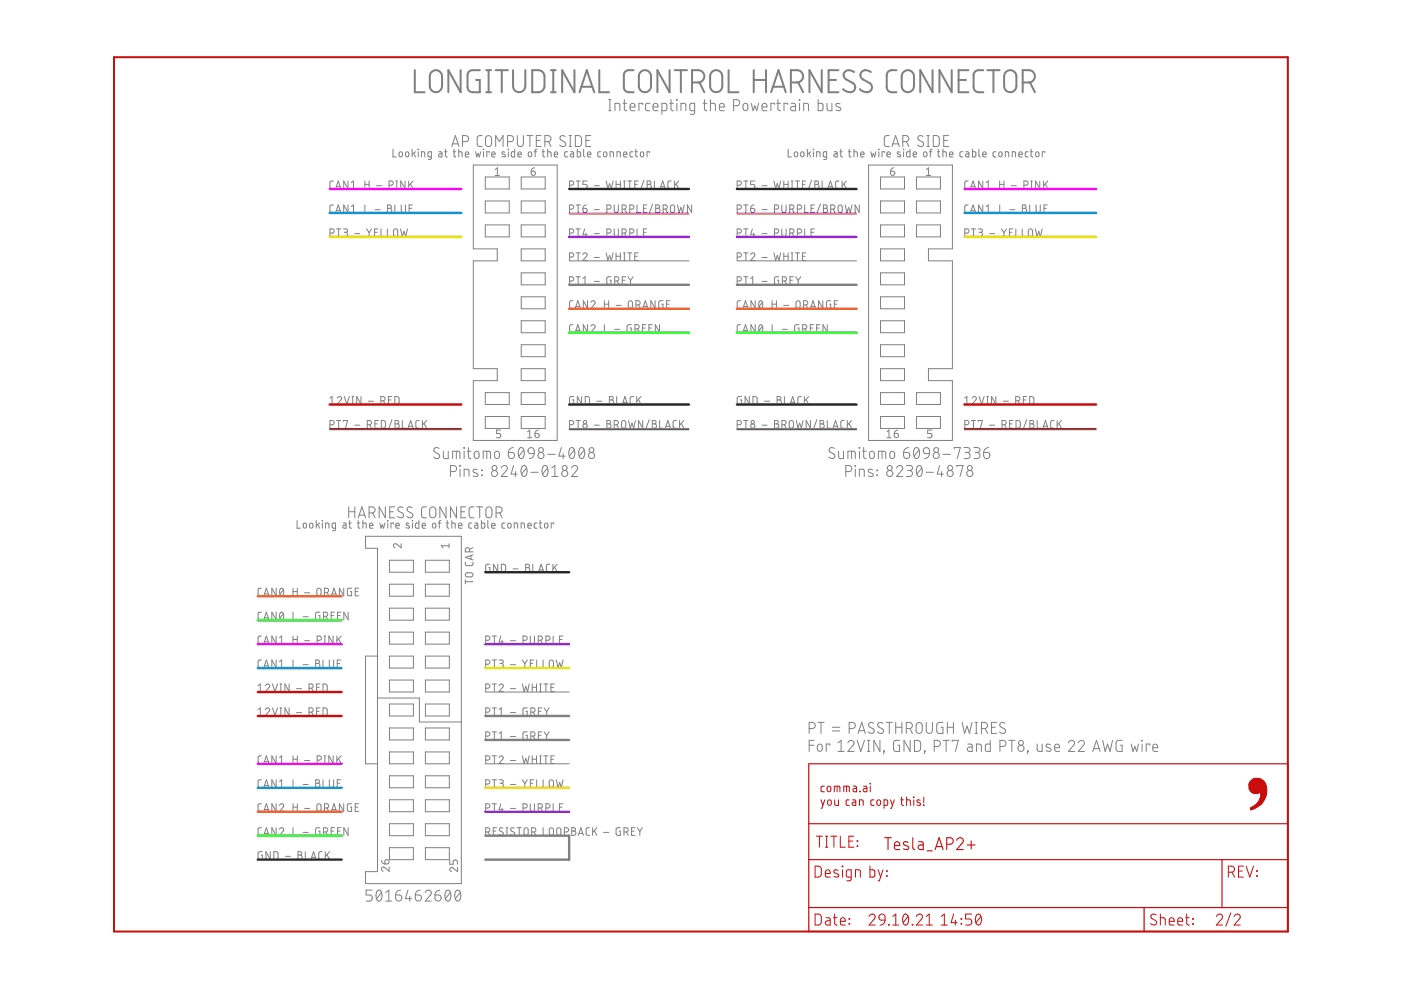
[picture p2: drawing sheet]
<svg xmlns="http://www.w3.org/2000/svg" width="297mm" height="210mm" viewBox="0 0 297 210" stroke-linecap="round" stroke-linejoin="round" font-family="sans-serif">
<g fill="none" stroke="#808080" stroke-width=".21">
<path d="M70.7 38.4h-.5l-.2 .3v1.1l.2 .2h.5M71.2 40l.5-1.6 .6 1.6M71.3 39.6h.8M73.8 38.4v1.6l-.9-1.6v1.6M74.5 40h.9M74.5 38.7l.5-.3v1.6M77.4 39.1h.9M77.4 38.4v1.6M78.3 38.4v1.6M79.8 39.4h1.1M82.5 39.3h.4a.44 .44 0 0 0 .5-.5 .44 .44 0 0 0-.5-.4h-.4v1.6M83.3 31.6v1.7h.7"/>
<path d="M83.9 40h.4M83.9 38.4h.4M84.1 38.4v1.6M84.7 32.3h.5l.1 .6a.36 .36 0 0 1-.3 .4 .36 .36 0 0 1-.4-.4zM85.9 38.4v1.6l-.9-1.6v1.6M86.1 32.3h.5l.1 .6a.36 .36 0 0 1-.4 .4 .36 .36 0 0 1-.3-.4zM86.7 38.4v1.6M87 39l.6 1M87.4 31.6v1.7M87.6 38.4l-.9 1M87.7 32.5l.4 .8M88.1 32.2l-.7 .5"/>
<path d="M88.6 31.6l.1 .1zM88.7 32.2v1.1M89.3 33.3v-1.1l.7 .1 .1 1M91.5 33.3h-.6l-.1-.2-.1-.7 .2-.2h.6v1.3l-.2 .3h-.5M93.1 32.2h.4l.2 .2v.9l-.5-.1-.2-.2v-.3l.7-.1M94.3 32.2h.5M94.4 31.6l.1 1.5 .3 .2M95.8 31.1l.7-2.4 .8 2.4M96 30.5h1.1M96.1 32.2h.5M96.3 31.6v1.5l.3 .2M97.3 32.2l.6 .1 .1 1"/>
<path d="M97.3 31.6v1.7M98.1 30h.6a.65 .65 0 0 0 .7-.6 .65 .65 0 0 0-.7-.7h-.6v2.4M98.7 32.7h.7a.39 .39 0 0 0-.3-.5 .39 .39 0 0 0-.4 .3v.7l.7 .1M100.4 35h17.7v58.4h-17.7v-12.7h5v-2.5h-5v-22.9h5v-2.5h-5zM100.8 32.2l.3 1.1 .3-.8 .2 .8 .3-1.1M102.2 28.7l-.7 .1-.3 .5 .1 1.6 .2 .2h.7M102.5 31.6l.1 .1zM102.5 32.2v1.1M102.9 37.5h5.1v2.6h-5.1zM103.2 28.9l.4-.2 .5 .3 .1 1.4a.65 .65 0 0 1-.6 .7 .65 .65 0 0 1-.7-.7l.1-1.2zM103.7 32.4v-.2h-.5v1.1M104.2 32.7h.8a.38 .38 0 0 0-.3-.5 .38 .38 0 0 0-.5 .3l.1 .7 .7 .1"/>
<path d="M105 35.9l.5-.3v1.6M105 37.2h.9M105.1 31.1v-2.4l.8 1.3 .8-1.3v2.4M107.1 32.3l-.4-.1-.3 .2 .7 .5v.2l-.2 .2-.5-.1M107.6 30h.6a.65 .65 0 0 0 .7-.6 .65 .65 0 0 0-.7-.7h-.6v2.4M107.7 31.6l.1 .1zM107.8 32.2v1.1M109.1 31.6v1.7h-.5l-.2-.3v-.7l.2-.1h.5M109.7 28.7v1.7a.65 .65 0 0 0 .6 .7 .65 .65 0 0 0 .7-.7v-1.7M109.8 32.7h.7a.38 .38 0 0 0-.2-.5 .38 .38 0 0 0-.5 .3l.1 .7 .6 .1M110.5 37.5h5.1v2.6h-5.1zM111.7 28.7h1.3"/>
<path d="M112.1 32.3h.5l.1 .6a.37 .37 0 0 1-.3 .4 .37 .37 0 0 1-.4-.4zM112.4 28.7v2.4M112.6 36.3h.6a.45 .45 0 0 1 .3 .5 .45 .45 0 0 1-.4 .4 .45 .45 0 0 1-.5-.5zM113.3 32.2h.5M113.3 35.6l-.4 .1-.3 .6M113.7 29.8h.8M113.8 31.6l-.3 .2v1.5M114.7 28.7h-1v2.4h1M114.9 32.2h.6M115.1 31.6v1.5l.4 .2M115.5 30h.7a.65 .65 0 0 0 .6-.6 .65 .65 0 0 0-.6-.7h-.7v2.4M116.1 32.2l.7 .1v1"/>
<path d="M116.1 31.6v1.7M116.3 30l.5 1.1M117.5 32.7h.7a.38 .38 0 0 0-.2-.5 .38 .38 0 0 0-.5 .3l.1 .7 .6 .1M119.8 28.9a.58 .58 0 0 0-.9-.1 .58 .58 0 0 0 .1 .9l.7 .4a.59 .59 0 0 1 .1 .9 .59 .59 0 0 1-.9-.1l-.2-.1M120.4 32.2h-.5l-.2 .2 .1 .8 .6 .1M120.6 28.7h.6M120.6 31.1h.6M120.8 39.3h.4a.44 .44 0 0 0 .4-.5 .44 .44 0 0 0-.4-.4h-.4v1.6M120.9 28.7v2.4M121 32.2h.5l.1 .2v.9l-.5-.1-.2-.2 .1-.3 .6-.1M122 28.7l.9 .1 .4 .4v1.2l-.1 .4-.3 .3h-.9zM122.1 38.4h.9"/>
<path d="M122.4 31.6v1.7l.6-.1 .1-.2v-.7l-.2-.1h-.5M122.6 38.4v1.6M123.7 31.6v1.4l.3 .3M124.2 29.8h.8M124.5 38.4h-.9v.7h.5a.45 .45 0 0 1 .4 .4 .45 .45 0 0 1-.4 .5h-.5M124.6 32.7h.7a.38 .38 0 0 0-.3-.5 .38 .38 0 0 0-.4 .3v.7l.7 .1M125.3 28.7h-1.1v2.4h1.1M126 39.4h1.1M127.4 32.2h-.5l-.2 .2 .1 .8 .6 .1M128.1 32.3h.5l.1 .6a.36 .36 0 0 1-.4 .4 .36 .36 0 0 1-.3-.4zM128.5 38.4l.4 1.6 .3-1.1 .4 1.1 .4-1.6M129.1 23.5h.5"/>
<path d="M129.1 21.1h.5M129.3 21.1v2.4M129.3 33.3v-1.1l.7 .1 .1 1M130.4 23.5v-1.6h.8l.2 .2v1.4M130.6 38.4v1.6M130.6 39.1h.9M130.8 33.3v-1.1l.7 .1v1M131.5 38.4v1.6M132.1 21.9h.8M132.2 32.7h.7a.38 .38 0 0 0-.2-.5 .38 .38 0 0 0-.5 .3l.1 .7 .6 .1M132.2 40h.4M132.2 38.4h.4"/>
<path d="M132.4 21.1v2.1l.5 .3M132.4 38.4v1.6M133.1 38.4h.9M133.5 38.4v1.6M133.6 22.7h1a.55 .55 0 0 0-.3-.8 .55 .55 0 0 0-.7 .5l.1 .9 .9 .2M134.2 32.2h-.5l-.1 .2v.8l.6 .1M134.6 39.1h.5M134.6 32.2h.6M134.8 31.6v1.5l.4 .2M135.3 38.4h-.7v1.6h.7M135.9 32.3h.5l.1 .6a.36 .36 0 0 1-.4 .4 .36 .36 0 0 1-.3-.4zM136.2 22.2v-.3h-.7v1.6"/>
<path d="M136.5 38.2l-.7 2M137.2 38.4h.5a.36 .36 0 0 1 .3 .3 .36 .36 0 0 1-.3 .4 .44 .44 0 0 1 .4 .4 .44 .44 0 0 1-.4 .5h-.5zM137.2 39.1h.5M137.7 32.4v-.2h-.5v1.1M137.8 21.9h-.7l-.2 .4 .1 1 .8 .2M138.5 22.7h1a.56 .56 0 0 0-.4-.8 .56 .56 0 0 0-.6 .5l.1 .9 .9 .2M138.7 38.4v1.6h.8M140 40l.5-1.6 .6 1.6M140.1 39.6h.8M140.3 23.5h.7l.4-.3v-.9l-.3-.4h-.8v2.3M142 21.9h.8M142.3 21.1v2.1l.5 .3"/>
<path d="M142.3 38.4h-.5l-.2 .3 .1 1.2 .6 .1M143 38.4v1.6M143.4 39l.5 1M143.4 21.1l.2 .2zM143.5 21.9v1.6M143.9 38.4l-.9 1M144.4 23.5v-1.6h.8l.2 .2v1.4M147.3 23.5h-.7l-.3-.3-.1-.9 .3-.4h.8v2l-.3 .3h-.6M149.1 21.9h.8M149.4 21.1v2.1l.5 .3M150.6 21.9h.8l.2 .2 .1 1.4M150.6 21.1v2.4"/>
<path d="M152.5 22.7h1.1a.55 .55 0 0 0-.4-.8 .55 .55 0 0 0-.7 .5l.1 .9 1 .2M155.5 22.4h.7a.65 .65 0 0 0 .6-.6 .65 .65 0 0 0-.6-.7h-.7v2.4M156.3 39.3h.5a.44 .44 0 0 0 .4-.5 .44 .44 0 0 0-.4-.4h-.5v1.6M157.6 22.1l.5-.2a.92 .92 0 0 1 .2 1.5l-.4 .1-.3-.2-.1-.4zM157.7 38.4h.9M158.1 38.4v1.6M159.3 21.9l.4 1.6 .4-1.1 .3 1.1 .4-1.6M160 38.4h-.8v.7h.5a.45 .45 0 0 1 .3 .4 .45 .45 0 0 1-.3 .5h-.5M161.6 22.7h1a.55 .55 0 0 0-.3-.8 .55 .55 0 0 0-.7 .5l.1 .9 .9 .2M161.6 39.4h1M164.1 38.4l.3 1.6 .4-1.1 .4 1.1 .3-1.6M164.2 22.2v-.3h-.8v1.6"/>
<path d="M164.7 21.9h.8M164.9 21.1v2l.2 .2 .4 .2M166.2 38.4v1.6M166.2 39.1h.9M167 22.2v-.3h-.8v1.6M167.1 38.4v1.6M167.1 31.6v1.7h.7M167.7 21.9h.7l.3 .4v1.2h-.6a.46 .46 0 0 1-.5-.5 .46 .46 0 0 1 .5-.4h.6M167.7 40h.4M167.7 38.4h.4M167.9 38.4v1.6M168.5 32.3h.5l.1 .6a.36 .36 0 0 1-.3 .4 .36 .36 0 0 1-.4-.4z"/>
<path d="M168.6 38.4h.9M169.1 38.4v1.6M169.5 21.1l.1 .2zM169.5 21.9v1.6M169.9 32.3h.5l.1 .6a.36 .36 0 0 1-.4 .4 .36 .36 0 0 1-.3-.4zM170.1 39.1h.6M170.4 23.5v-1.6h.8l.2 .2v1.4M170.9 38.4h-.8v1.6h.8M171.2 31.6v1.7M171.5 32.5l.4 .8M171.9 32.2l-.7 .5M172.1 38.2l-.7 2"/>
<path d="M172.4 31.6l.1 .1zM172.5 32.2v1.1M172.8 38.4h.4a.36 .36 0 0 1 .4 .3 .36 .36 0 0 1-.4 .4 .44 .44 0 0 1 .5 .4 .44 .44 0 0 1-.5 .5h-.4zM172.8 39.1h.4M173.1 33.3v-1.1l.7 .1 .1 1M173.5 21.1v2.4l.8-.1 .2-.2v-1.1l-.2-.2h-.8M174.3 38.4v1.6h.7M175.3 33.3h-.6l-.1-.2-.1-.7 .2-.2h.6v1.3l-.2 .3h-.5M175.3 21.9l.1 1.3 .3 .3h.7v-1.6M175.5 40l.6-1.6 .5 1.6M175.6 39.6h.9M176.9 32.2h.4l.2 .2v.9l-.5-.1-.2-.2v-.3l.7-.1"/>
<path d="M177.9 38.4h-.5l-.2 .3v1.1l.2 .2h.5M178.1 32.2h.5M178.1 22l-.7-.1-.2 .4 1 .6v.4a.77 .77 0 0 1-1 0M178.2 31.6l.1 1.5 .3 .2M178.5 38.4v1.6M178.9 39l.6 1M179.5 38.4l-1 1M179.9 32.2h.5M180.1 31.6v1.5l.3 .2M181.1 32.2l.7 .1v1M181.1 31.6v1.7M182.5 32.7h.7a.38 .38 0 0 0-.3-.5 .38 .38 0 0 0-.4 .3v.7l.7 .1"/>
<path d="M184.1 35h17.8v17.8h-5.1v2.5h5.1v22.9h-5.1v2.5h5.1v12.7h-17.8zM184.6 32.2l.3 1.1 .3-.8 .2 .8 .3-1.1M186.3 31.6l.1 .1zM186.3 32.2v1.1M186.7 37.5h5.1v2.6h-5.1zM187.6 32.4v-.2h-.6v1.1M188 32.7h.8a.38 .38 0 0 0-.3-.5 .38 .38 0 0 0-.5 .3l.1 .7 .7 .1M188.5 28.7h-.5a.51 .51 0 0 0-.5 .6l.1 1.6 .3 .2h.6M188.8 36.3h.6a.45 .45 0 0 1 .3 .5 .45 .45 0 0 1-.5 .4 .45 .45 0 0 1-.4-.5zM189.1 31.1l.8-2.4 .8 2.4M189.3 30.5h1.2M189.5 35.6l-.4 .1-.3 .6"/>
<path d="M190.9 32.3l-.4-.1-.3 .2 .7 .5v.2l-.2 .2-.5-.1M191.4 30h.6a.65 .65 0 0 0 .7-.6 .65 .65 0 0 0-.7-.7h-.6v2.4M191.5 31.6l.1 .1zM191.6 32.2v1.1M192.2 30l.5 1.1M192.9 31.6v1.7h-.5l-.2-.3v-.7l.2-.1h.5M193.6 32.7h.7a.38 .38 0 0 0-.2-.5 .38 .38 0 0 0-.5 .3l.1 .7 .6 .1M194.3 37.5h5.1v2.6h-5.1zM195.7 28.9a.58 .58 0 0 0-.9-.1 .58 .58 0 0 0 .1 .9l.7 .4a.58 .58 0 0 1 0 .9 .58 .58 0 0 1-.8-.1l-.3-.1M195.9 32.3h.5l.1 .6a.36 .36 0 0 1-.3 .4 .36 .36 0 0 1-.4-.4zM196.4 35.9l.5-.3v1.6M196.4 37.2h.9"/>
<path d="M196.5 28.7h.5M196.5 31.1h.5M196.8 28.7v2.4M197.1 32.2h.5M197.6 31.6l-.3 .2v1.5M197.9 28.7a1.16 1.16 0 0 1 1.2 .3v1.8l-.4 .3h-.8zM198.8 32.2h.5M198.9 31.6v1.5l.4 .2M199.9 32.2l.7 .1v1M199.9 31.6v1.7M200.1 29.8h.8M201.1 28.7h-1v2.4h1"/>
<path d="M201.3 32.7h.8a.39 .39 0 0 0-.3-.5 .39 .39 0 0 0-.5 .3l.1 .7 .7 .1M204.2 32.2h-.5l-.2 .2 .1 .8 .6 .1M204.8 32.2l.6 .1v1l-.6-.2v-.4l.6-.1M205.3 38.4h-.5l-.2 .3v1.1l.2 .2h.5M205.8 40l.5-1.6 .5 1.6M205.9 39.6h.8M206.2 31.6v1.7l.6-.1 .1-.2v-.7l-.2-.1h-.5M207.5 31.6v1.4l.3 .3M208.4 32.7h.7a.38 .38 0 0 0-.3-.5 .38 .38 0 0 0-.4 .3v.7l.7 .1M208.4 38.4v1.6l-.9-1.6v1.6M209.1 40h.9M209.1 38.7l.4-.3v1.6"/>
<path d="M211.2 32.2h-.5l-.2 .2 .1 .8 .6 .1M211.9 32.3h.5l.1 .6a.36 .36 0 0 1-.4 .4 .36 .36 0 0 1-.3-.4zM211.9 38.4v1.6M211.9 39.1h1M212.9 38.4v1.6M213.1 33.3v-1.1l.7 .1 .1 1M214.4 39.4h1.1M214.6 33.3v-1.1l.7 .1v1M216 32.7h.7a.39 .39 0 0 0-.2-.5 .39 .39 0 0 0-.5 .3l.1 .7 .6 .1M217.1 39.3h.4a.44 .44 0 0 0 .5-.5 .44 .44 0 0 0-.5-.4h-.4v1.6M218 32.2h-.5l-.1 .2v.8l.6 .1M218.4 32.2h.6"/>
<path d="M218.5 40h.4M218.5 38.4h.4M218.6 31.6v1.5l.4 .2M218.7 38.4v1.6M219.7 32.3h.5l.1 .6a.36 .36 0 0 1-.4 .4 .36 .36 0 0 1-.3-.4zM220.5 38.4v1.6l-.9-1.6v1.6M221.3 38.4v1.6M221.5 32.4v-.2h-.5v1.1M221.6 39l.5 1M222.1 38.4l-.8 1M70 49.4h.4a.44 .44 0 0 0 .5-.4 .44 .44 0 0 0-.5-.5h-.4v1.6M70.7 43.5h-.5l-.2 .3v1.1l.2 .1 .5 .1"/>
<path d="M71.2 45.1l.5-1.6 .6 1.6M71.3 44.7h.8M71.4 48.5h.8M71.8 48.5v1.6M72.8 48.5h.5a.36 .36 0 0 1 .4 .4 .36 .36 0 0 1-.4 .4h-.3M73.3 49.3a.44 .44 0 0 1 .4 .4 .44 .44 0 0 1-.4 .4h-.5M73.8 43.5v1.6l-.9-1.6v1.6M74.5 45.1h.9M74.5 43.8l.5-.3v1.6M75.2 49.5h1.1M76 40.2h.7M76 45.3h.7"/>
<path d="M77.4 43.5v1.6h.7M77.7 48.5l.6 .8M78.3 49.3v.8M78.8 48.5l-.5 .8M79.4 49.3h.6M79.5 44.4h1.1M80.1 48.5h-.7v1.6h.7M80.8 48.5v1.6h.7M82.1 48.5v1.6h.7M82.2 43.5h.4a.36 .36 0 0 1 .4 .3 .36 .36 0 0 1-.4 .4 .44 .44 0 0 1 .5 .4 .44 .44 0 0 1-.5 .5h-.4zM82.2 44.2h.4M83.6 48.7l.3-.2 .3 .2 .1 1a.44 .44 0 0 1-.4 .4 .44 .44 0 0 1-.5-.4z"/>
<path d="M83.7 43.5v1.6h.7M84.9 48.5l.4 1.6 .4-1 .3 1 .4-1.6M85.1 43.5v1.1a.46 .46 0 0 0 .4 .5 .46 .46 0 0 0 .5-.5v-1.1M86.7 44.2h.6M87.5 43.5h-.8v1.6h.8M102.9 42.6h5.1v2.5h-5.1zM102.9 47.7h5.1v2.5h-5.1zM110.5 42.6h5.1v2.5h-5.1zM110.5 47.7h5.1v2.5h-5.1zM110.5 52.8h5.1v2.5h-5.1zM110.5 57.8h5.1v2.6h-5.1zM120.7 55.3h25.4"/>
<path d="M120.8 49.4h.4a.44 .44 0 0 0 .4-.4 .44 .44 0 0 0-.4-.5h-.4v1.6M120.8 59.6h.4a.46 .46 0 0 0 .4-.5 .46 .46 0 0 0-.4-.4h-.4v1.6M120.8 54.5h.4a.44 .44 0 0 0 .4-.4 .44 .44 0 0 0-.4-.5h-.4v1.6M120.8 44.3h.4a.44 .44 0 0 0 .4-.4 .44 .44 0 0 0-.4-.4h-.4v1.6M122.1 48.5h.9M122.1 58.7h.9M122.1 53.6h.9M122.1 43.5h.9M122.6 43.5v1.6M122.6 48.5v1.6M122.6 53.6v1.6M122.6 58.7v1.6"/>
<path d="M123.6 54a.44 .44 0 0 1 .6-.4 .44 .44 0 0 1 .2 .7l-.8 .9h.9M123.6 44.2h.5a.45 .45 0 0 1 .4 .5 .45 .45 0 0 1-.5 .4 .45 .45 0 0 1-.4-.5zM123.6 59.1l.4-.4v1.6M124 48.5l-.4 1.3h.9M124.2 49.4v.7M124.3 43.5l-.4 .1-.3 .6M126 49.5h1.1M126 59.7h1.1M126 54.6h1.1M126 44.4h1.1M128.5 53.6l.4 1.6 .3-1.1 .4 1.1 .4-1.6M128.7 49.4h.4a.44 .44 0 0 0 .5-.4 .44 .44 0 0 0-.5-.5h-.4v1.6"/>
<path d="M128.7 44.3h.4a.44 .44 0 0 0 .5-.4 .44 .44 0 0 0-.5-.4h-.4v1.6M129.5 58.7h-.5l-.3 .2v1l.2 .4h.6v-.9h-.2M130.2 48.5v1.2a.44 .44 0 0 0 .5 .4 .44 .44 0 0 0 .4-.4v-1.2M130.2 43.5v1.1a.44 .44 0 0 0 .5 .5 .44 .44 0 0 0 .4-.5v-1.1M130.3 59.6h.5a.46 .46 0 0 0 .4-.5 .46 .46 0 0 0-.4-.4h-.5v1.6M130.6 53.6v1.6M130.6 54.3h.9M130.9 59.6l.3 .7M131.5 53.6v1.6M131.9 49.4h.4a.44 .44 0 0 0 .5-.4 .44 .44 0 0 0-.5-.5h-.4v1.6M131.9 44.3h.4a.44 .44 0 0 0 .5-.4 .44 .44 0 0 0-.5-.4h-.4v1.6M131.9 59.4h.6"/>
<path d="M132.2 53.6h.4M132.2 55.2h.4M132.4 53.6v1.6M132.4 49.4l.4 .7M132.4 44.3l.4 .8M132.7 58.7h-.8v1.6h.8M133.1 53.6h.9M133.1 58.7l.6 .8M133.5 49.4h.5a.44 .44 0 0 0 .4-.4 .44 .44 0 0 0-.4-.5h-.5v1.6M133.5 44.3h.5a.44 .44 0 0 0 .4-.4 .44 .44 0 0 0-.4-.4h-.5v1.6M133.5 53.6v1.6M133.7 59.5v.8"/>
<path d="M134.2 58.7l-.5 .8M134.6 54.3h.5M135.1 43.5v1.6h.7M135.1 48.5v1.6h.7M135.3 53.6h-.7v1.6h.7M136.4 49.3h.5M136.4 44.2h.5M137.1 48.5h-.7v1.6h.7M137.1 43.5h-.7v1.6h.7M138.4 43.3l-.8 2M139 43.5h.5a.36 .36 0 0 1 .3 .3 .36 .36 0 0 1-.3 .4 .44 .44 0 0 1 .4 .4 .44 .44 0 0 1-.4 .5h-.5zM139 44.2h.5"/>
<path d="M140.6 44.3h.4a.44 .44 0 0 0 .5-.4 .44 .44 0 0 0-.5-.4h-.4v1.6M141.1 44.3l.4 .8M142.3 43.6l.3-.1 .3 .1 .1 1a.46 .46 0 0 1-.4 .5 .46 .46 0 0 1-.5-.5zM143.6 43.5l.4 1.6 .4-1.1 .3 1.1 .4-1.6M146.6 43.5v1.6l-.9-1.6v1.6M156.2 55.3h25.4M156.3 49.4h.5a.44 .44 0 0 0 .4-.4 .44 .44 0 0 0-.4-.5h-.5v1.6M156.3 59.6h.5a.46 .46 0 0 0 .4-.5 .46 .46 0 0 0-.4-.4h-.5v1.6M156.3 54.5h.5a.44 .44 0 0 0 .4-.4 .44 .44 0 0 0-.4-.5h-.5v1.6M156.3 44.3h.5a.44 .44 0 0 0 .4-.4 .44 .44 0 0 0-.4-.4h-.5v1.6M157.7 48.5h.9M157.7 58.7h.9"/>
<path d="M157.7 53.6h.9M157.7 43.5h.9M158.1 43.5v1.6M158.1 48.5v1.6M158.1 53.6v1.6M158.1 58.7v1.6M159.2 54a.44 .44 0 0 1 .6-.4 .44 .44 0 0 1 .1 .7l-.7 .9h.8M159.2 44.2h.5a.45 .45 0 0 1 .4 .5 .45 .45 0 0 1-.5 .4 .45 .45 0 0 1-.4-.5zM159.2 59.1l.4-.4v1.6M159.5 48.5l-.3 1.3h.8M159.8 49.4v.7M159.9 43.5l-.5 .1-.2 .6"/>
<path d="M161.6 49.5h1M161.6 59.7h1M161.6 54.6h1M161.6 44.4h1M164.1 53.6l.3 1.6 .4-1.1 .4 1.1 .3-1.6M164.2 49.4h.5a.44 .44 0 0 0 .4-.4 .44 .44 0 0 0-.4-.5h-.5v1.6M164.2 44.3h.5a.44 .44 0 0 0 .4-.4 .44 .44 0 0 0-.4-.4h-.5v1.6M165.1 58.7h-.6l-.3 .2v1l.2 .4h.7v-.9h-.3M165.8 48.5v1.2a.46 .46 0 0 0 .4 .4 .46 .46 0 0 0 .5-.4v-1.2M165.8 43.5v1.1a.46 .46 0 0 0 .4 .5 .46 .46 0 0 0 .5-.5v-1.1M165.9 59.6h.4a.46 .46 0 0 0 .5-.5 .46 .46 0 0 0-.5-.4h-.4v1.6M166.2 54.3h.9"/>
<path d="M166.2 53.6v1.6M166.4 59.6l.4 .7M167.1 53.6v1.6M167.4 49.4h.5a.44 .44 0 0 0 .4-.4 .44 .44 0 0 0-.4-.5h-.5v1.6M167.4 44.3h.5a.44 .44 0 0 0 .4-.4 .44 .44 0 0 0-.4-.4h-.5v1.6M167.5 59.4h.5M167.7 53.6h.4M167.7 55.2h.4M167.9 53.6v1.6M168 49.4l.3 .7M168 44.3l.3 .8M168.2 58.7h-.7v1.6h.7"/>
<path d="M168.6 53.6h.9M168.7 58.7l.5 .8M169.1 49.4h.4a.44 .44 0 0 0 .5-.4 .44 .44 0 0 0-.5-.5h-.4v1.6M169.1 44.3h.4a.44 .44 0 0 0 .5-.4 .44 .44 0 0 0-.5-.4h-.4v1.6M169.1 53.6v1.6M169.2 59.5v.8M169.8 58.7l-.6 .8M170.1 54.3h.6M170.6 48.5v1.6h.7M170.6 43.5v1.6h.7M170.9 53.6h-.8v1.6h.8M172 49.3h.5"/>
<path d="M172 44.2h.5M172.7 48.5h-.7v1.6h.7M172.7 43.5h-.7v1.6h.7M173.9 43.3l-.7 2M174.6 43.5h.4a.36 .36 0 0 1 .4 .3 .36 .36 0 0 1-.4 .4 .44 .44 0 0 1 .5 .4 .44 .44 0 0 1-.5 .5h-.4zM174.6 44.2h.4M176.1 44.3h.5a.44 .44 0 0 0 .4-.4 .44 .44 0 0 0-.4-.4h-.5v1.6M176.7 44.3l.3 .8M177.8 43.6l.3-.1 .4 .1 .1 1a.44 .44 0 0 1-.5 .5 .44 .44 0 0 1-.4-.5zM179.2 43.5l.4 1.6 .3-1.1 .4 1.1 .3-1.6M182.2 43.5v1.6l-.9-1.6v1.6M186.7 42.6h5.1v2.5h-5.1z"/>
<path d="M186.7 47.7h5.1v2.5h-5.1zM186.7 52.8h5.1v2.5h-5.1zM186.7 57.8h5.1v2.6h-5.1zM194.3 42.6h5.1v2.5h-5.1zM194.3 47.7h5.1v2.5h-5.1zM204.6 49.4h.4a.44 .44 0 0 0 .4-.4 .44 .44 0 0 0-.4-.5h-.4v1.6M205.3 43.5h-.5l-.2 .3v1.1l.2 .1 .5 .1M205.8 45.1l.5-1.6 .5 1.6M205.9 44.7h.8M205.9 48.5h.9M206.4 48.5v1.6M207.4 48.5h.5a.36 .36 0 0 1 .4 .4 .36 .36 0 0 1-.4 .4h-.3"/>
<path d="M207.9 49.3a.44 .44 0 0 1 .4 .4 .44 .44 0 0 1-.4 .4h-.5M208.4 43.5v1.6l-.9-1.6v1.6M209.1 43.8l.4-.3v1.6M209.1 45.1h.9M209.8 49.5h1.1M210.6 40.2h.7M210.6 45.3h.7M212 43.5v1.6h.7M212.3 48.5l.6 .8M212.9 49.3v.8M213.4 48.5l-.5 .8M214 49.3h.5"/>
<path d="M214.1 44.4h1.1M214.7 48.5h-.7v1.6h.7M215.4 48.5v1.6h.7M216.7 48.5v1.6h.7M216.8 43.5h.4a.36 .36 0 0 1 .4 .3 .36 .36 0 0 1-.4 .4 .44 .44 0 0 1 .5 .4 .44 .44 0 0 1-.5 .5h-.4zM216.8 44.2h.4M218.1 48.7l.4-.2 .3 .2 .1 1a.46 .46 0 0 1-.4 .4 .46 .46 0 0 1-.5-.4zM218.3 43.5v1.6h.7M219.5 48.5l.4 1.6 .3-1 .4 1 .4-1.6M219.7 43.5v1.1a.44 .44 0 0 0 .4 .5 .44 .44 0 0 0 .5-.5v-1.1M221.3 44.2h.6M222.1 43.5h-.8v1.6h.8"/>
<path d="M110.5 62.9h5.1v2.6h-5.1zM110.5 68h5.1v2.5h-5.1zM110.5 73.1h5.1v2.5h-5.1zM110.5 78.2h5.1v2.5h-5.1zM121.5 63.8h-.5l-.2 .3v1.1l.2 .2h.5M121.5 68.8l-.5 .1-.2 .3v1.1l.2 .1 .5 .1M122 65.4l.5-1.6 .5 1.6M122 70.5l.5-1.7 .5 1.7M122.1 70.1h.8M122.1 65h.8M123.6 60.3h.9M124.6 63.8v1.6l-.9-1.6v1.6"/>
<path d="M124.6 68.8v1.7l-.9-1.7v1.7M125.3 64.1a.45 .45 0 0 1 .6-.3 .45 .45 0 0 1 .1 .7l-.7 .9h.9M125.3 69.2a.44 .44 0 0 1 .6-.3 .44 .44 0 0 1 .1 .7l-.7 .9h.9M126.8 70.7h.7M126.8 65.6h.7M128.1 68.8v1.7h.8M128.1 64.5h1M128.1 63.8v1.6M129.1 63.8v1.6M130.3 69.8h1.1M130.6 64.7h1.1M133.3 63.9l.3-.1 .4 .1 .1 1a.46 .46 0 0 1-.4 .5 .46 .46 0 0 1-.5-.5z"/>
<path d="M133.8 68.8h-.5l-.3 .3-.1 1 .3 .3 .6 .1v-.9h-.2M134.6 69.7h.5a.46 .46 0 0 0 .4-.4 .46 .46 0 0 0-.4-.5h-.5v1.7M134.8 64.7h.5a.46 .46 0 0 0 .4-.5 .46 .46 0 0 0-.4-.4h-.5v1.6M135.2 69.7l.3 .8M135.4 64.7l.3 .7M136.2 69.6h.6M136.3 65.4l.5-1.6 .6 1.6M136.4 65h.8M136.9 68.8h-.7v1.7h.7M137.6 69.6h.5M138.3 68.8h-.7v1.7h.7M138.9 63.8v1.6l-.9-1.6v1.6"/>
<path d="M139.8 68.8v1.7l-.9-1.7v1.7M140.6 63.8h-.6l-.3 .2v1l.2 .4h.7v-.9h-.3M141.3 64.5h.6M142 63.8h-.7v1.6h.7M157 68.8l-.6 .1-.1 .3v1.1l.2 .1 .5 .1M157 63.8h-.5l-.2 .3v1.1l.2 .2h.5M157.5 70.5l.6-1.7 .5 1.7M157.5 65.4l.6-1.6 .5 1.6M157.6 70.1h.9M157.6 65h.9M159.2 60.3h.8M160.1 63.8v1.6l-.9-1.6v1.6"/>
<path d="M160.1 68.8v1.7l-.9-1.7v1.7M161 68.9l.3-.1a.97 .97 0 0 1 0 1.7 1.02 1.02 0 0 1-.3-1.6zM161 63.9l.3-.1a.97 .97 0 0 1 0 1.6 1.02 1.02 0 0 1-.3-1.5zM161.6 69.2l-.7 .9M161.6 64.1l-.7 .9M162.3 70.7h.7M162.3 65.6h.7M163.7 68.8v1.7h.7M163.7 63.8v1.6M163.7 64.5h.9M164.6 63.8v1.6M165.9 69.8h1"/>
<path d="M166.2 64.7h1M168.9 63.9l.3-.1 .3 .1 .2 1a.44 .44 0 0 1-.5 .5 .44 .44 0 0 1-.4-.5zM169.4 68.8h-.6l-.3 .3v1l.2 .3 .7 .1v-.9h-.3M170.2 69.7h.4a.46 .46 0 0 0 .5-.4 .46 .46 0 0 0-.5-.5h-.4v1.7M170.4 64.7h.4a.46 .46 0 0 0 .5-.5 .46 .46 0 0 0-.5-.4h-.4v1.6M170.7 69.7l.4 .8M170.9 64.7l.4 .7M171.8 69.6h.5M171.9 65.4l.5-1.6 .5 1.6M172 65h.8M172.5 68.8h-.7v1.7h.7M173.1 69.6h.6"/>
<path d="M173.9 68.8h-.8v1.7h.8M174.5 63.8v1.6l-1-1.6v1.6M175.4 68.8v1.7l-.9-1.7v1.7M176.1 63.8h-.5l-.4 .2v1l.2 .4h.7v-.9h-.2M176.9 64.5h.5M177.6 63.8h-.7v1.6h.7M186.7 62.9h5.1v2.6h-5.1zM186.7 68h5.1v2.5h-5.1zM186.7 73.1h5.1v2.5h-5.1zM186.7 78.2h5.1v2.5h-5.1zM70 90.1h.4a.46 .46 0 0 0 .5-.5 .46 .46 0 0 0-.5-.4h-.4v1.6M70 85.7h.9"/>
<path d="M70 84.4l.4-.3v1.6M71.4 89.2h.8M71.5 84.4a.44 .44 0 0 1 .6-.3 .44 .44 0 0 1 .2 .7l-.8 .9h.9M71.8 89.2v1.6M72.8 89.3v-.1h.9l-.4 1.6M73 84.1l.5 1.6 .6-1.6M74.6 85.7h.4M74.6 84.1h.4M74.8 84.1v1.6M75.2 90.1h1.1M76.5 84.1v1.6l-.9-1.6v1.6M77.9 90.1h.4a.46 .46 0 0 0 .5-.5 .46 .46 0 0 0-.5-.4h-.4v1.6"/>
<path d="M78.1 85.1h1.1M78.4 90.1l.4 .7M79.5 89.9h.5M80.2 89.2h-.7v1.6h.7M80.8 85h.4a.46 .46 0 0 0 .5-.5 .46 .46 0 0 0-.5-.4h-.4v1.6M80.8 89.2h.6l.3 .2v1.1l-.3 .2-.6 .1zM81.3 85l.4 .7M82.4 84.8h.5M83.1 84.1h-.7v1.6h.7M83.1 89l-.7 2M83.7 84.1h.6l.3 .2v1l-.3 .4h-.6zM83.8 89.2h.4a.36 .36 0 0 1 .4 .3 .36 .36 0 0 1-.4 .4 .46 .46 0 0 1 .5 .4 .46 .46 0 0 1-.5 .5h-.4z"/>
<path d="M83.8 89.9h.4M85.3 89.2v1.6h.7M86.5 90.8l.6-1.6 .5 1.6M86.7 90.4h.8M88.9 89.2h-.5l-.2 .3 .1 1.2 .6 .1M89.6 89.2v1.6M89.9 89.8l.5 1M90.4 89.2l-.8 .9M93.1 95.1a.58 .58 0 0 0-.9-.1 .58 .58 0 0 0 0 .9l.8 .4a.59 .59 0 0 1 0 .8 .59 .59 0 0 1-.9 0l-.2-.2M94 95.7v1.3l.4 .2h.6v-1.5M95.5 100h.7a.65 .65 0 0 0 .6-.7 .65 .65 0 0 0-.6-.6h-.7v2.3M96 97.2v-1.5l1.4 .1 .1 1.4"/>
<path d="M96.8 95.7v1.5M97.5 98.7l.1 .1zM97.5 99.5v1.5M98.3 94.9l.2 .1zM98.4 95.7v1.5M99.1 95.7h.7M99.3 94.9v1.9l.1 .3 .4 .1M100.7 95.9l.5-.2a.92 .92 0 0 1 .1 1.5h-.3l-.4-.3zM101.2 99.6l-.7-.1-.2 .4 1 .6v.4l-.3 .1-.7-.1M102.1 99.7l.2 .1zM102.4 97.2v-1.5l1.5 .1 .1 1.4M102.9 83.2h5.1v2.6h-5.1z"/>
<path d="M102.9 88.3h5.1v2.5h-5.1zM103.2 95.7v1.5M105 95.9l.3-.2 .5 .2 .1 .8a.52 .52 0 0 1-.5 .5 .52 .52 0 0 1-.5-.5zM106.2 91.2h-.9v.7h.5a.46 .46 0 0 1 .4 .5 .46 .46 0 0 1-.4 .4h-.5M106.3 99.2a.64 .64 0 0 1 .9-.5 .64 .64 0 0 1 .2 1l-1.1 1.3h1.3M107.8 95.9h.8a.66 .66 0 0 1 .5 .8 .66 .66 0 0 1-.7 .5 .66 .66 0 0 1-.6-.6zM108.8 94.9l-.7 .3-.3 .7M108.9 98.7l-.5 1.8h1.3M109.3 100v1M110.1 95.1a.55 .55 0 0 1 .7-.2 .55 .55 0 0 1 .3 .6 1.36 1.36 0 0 1-.6 1.7 1.47 1.47 0 0 1-.4-2.1zM110.5 83.2h5.1v2.6h-5.1zM110.5 88.3h5.1v2.5h-5.1z"/>
<path d="M110.7 98.9a.55 .55 0 0 1 .6-.1 .55 .55 0 0 1 .4 .5 1.32 1.32 0 0 1-.6 1.7 1.44 1.44 0 0 1-.4-2.1zM111 95.4l-1 1.3M111.6 99.2l-1 1.3M111.9 92.8h.9M111.9 91.5l.4-.3v1.6M112.1 95.2a.66 .66 0 0 1 .7-.3 .66 .66 0 0 1 .5 .6v.7h-.8a.62 .62 0 0 1-.4-1zM113.3 96.2l-.4 .7-.7 .3M113.4 91.9h.6a.45 .45 0 0 1 .3 .5 .45 .45 0 0 1-.4 .4 .45 .45 0 0 1-.5-.4zM114.2 91.2l-.6 .3-.2 .4M115.2 98.9a.55 .55 0 0 1 .6-.1 .55 .55 0 0 1 .3 .5 1.32 1.32 0 0 1-.6 1.7 1.44 1.44 0 0 1-.3-2.1zM116.1 99.2l-1.1 1.3M116.1 96.3h1.6"/>
<path d="M117 99.2l.6-.5v2.3M119 94.9l-.5 1.8h1.3M119.4 96.2v1M120.8 90.1h.4a.46 .46 0 0 0 .4-.5 .46 .46 0 0 0-.4-.4h-.4v1.6M120.9 95.1a.53 .53 0 0 1 .6-.2 .53 .53 0 0 1 .3 .6 1.38 1.38 0 0 1-.6 1.7 1.43 1.43 0 0 1-.3-2.1zM121.2 99.2a.64 .64 0 0 1 .9-.5 .64 .64 0 0 1 .2 1l-1.1 1.3h1.3M121.6 84.1h-.6l-.2 .2v1l.2 .4h.6v-.9h-.2M121.8 95.4l-1.1 1.3M122.1 89.2h.9M122.6 89.2v1.6M122.9 95.1a.55 .55 0 0 1 .7-.2 .55 .55 0 0 1 .3 .6 1.36 1.36 0 0 1-.6 1.7 1.47 1.47 0 0 1-.4-2.1zM123.3 84.1v1.6l-.9-1.6v1.6"/>
<path d="M123.8 95.4l-1 1.3M124.1 84.1h.6l.2 .2 .1 1-.3 .4h-.6zM126 90.1h1.1M126.5 85.1h1.1M128.7 89.2h.4a.36 .36 0 0 1 .4 .3 .36 .36 0 0 1-.4 .4 .46 .46 0 0 1 .5 .4 .46 .46 0 0 1-.5 .5h-.4zM128.7 89.9h.4M129.2 84.1h.5a.36 .36 0 0 1 .3 .3 .36 .36 0 0 1-.3 .4 .46 .46 0 0 1 .4 .4 .46 .46 0 0 1-.4 .5h-.5zM129.2 84.8h.5M130.2 90.1h.5a.46 .46 0 0 0 .4-.5 .46 .46 0 0 0-.4-.4h-.5v1.6M130.7 84.1v1.6h.8M130.8 90.1l.3 .7M131.9 89.3l.3-.1 .3 .1 .2 1a.46 .46 0 0 1-.5 .5 .46 .46 0 0 1-.4-.5z"/>
<path d="M132 85.7l.5-1.6 .6 1.6M132.1 85.3h.8M133.3 89.2l.3 1.6 .4-1.1 .3 1.1 .4-1.6M134.3 84.1h-.5l-.2 .3 .1 1.2 .6 .1M135 84.1v1.6M135.4 84.7l.5 1M135.9 84.1l-.9 1M136.3 89.2v1.6l-.9-1.6v1.6M137.6 89l-.7 2M138.3 89.2h.4a.36 .36 0 0 1 .4 .3 .36 .36 0 0 1-.4 .4 .46 .46 0 0 1 .5 .4 .46 .46 0 0 1-.5 .5h-.4zM138.3 89.9h.4M139.8 89.2v1.6h.8"/>
<path d="M141.1 90.8l.5-1.6 .5 1.6M141.2 90.4h.8M143.4 89.2h-.5l-.2 .3v1.1l.2 .2h.5M144.1 89.2v1.6M144.4 89.8l.6 1M145 89.2l-.9 .9M156.3 90.1h.5a.46 .46 0 0 0 .4-.5 .46 .46 0 0 0-.4-.4h-.5v1.6M157.2 84.1h-.7l-.2 .2v1l.2 .4h.7v-.9h-.3M157.7 89.2h.9M158.1 89.2v1.6M158.9 84.1v1.6l-.9-1.6v1.6M159.6 84.1h.7l.2 .2v1.1l-.2 .3h-.7z"/>
<path d="M161.6 90.1h1M162.1 85.1h1.1M164.2 89.2h.5a.36 .36 0 0 1 .3 .3 .36 .36 0 0 1-.3 .4 .46 .46 0 0 1 .4 .4 .46 .46 0 0 1-.4 .5h-.5zM164.2 89.9h.5M164.8 84.1h.4a.36 .36 0 0 1 .4 .3 .36 .36 0 0 1-.4 .4 .46 .46 0 0 1 .5 .4 .46 .46 0 0 1-.5 .5h-.4zM164.8 84.8h.4M165.8 90.1h.4a.46 .46 0 0 0 .5-.5 .46 .46 0 0 0-.5-.4h-.4v1.6M166.3 84.1v1.6h.7M166.3 90.1l.4 .7M167.4 89.3l.4-.1 .3 .1 .1 1a.46 .46 0 0 1-.4 .5 .46 .46 0 0 1-.5-.5zM167.5 85.7l.6-1.6 .5 1.6M167.6 85.3h.9"/>
<path d="M168.8 89.2l.4 1.6 .3-1.1 .4 1.1 .4-1.6M169.9 84.1h-.5l-.2 .3v1.1l.2 .2h.5M170.5 84.1v1.6M170.9 84.7l.5 1M171.4 84.1l-.9 1M171.8 89.2v1.6l-.9-1.6v1.6M173.2 89l-.7 2M173.9 89.2h.4a.36 .36 0 0 1 .4 .3 .36 .36 0 0 1-.4 .4 .46 .46 0 0 1 .5 .4 .46 .46 0 0 1-.5 .5h-.4zM173.9 89.9h.4M175.4 89.2v1.6h.7M176.6 90.8l.5-1.6 .6 1.6M176.7 90.4h.9"/>
<path d="M176.9 95.1a.58 .58 0 0 0-.9-.1 .58 .58 0 0 0 0 .9l.8 .4a.58 .58 0 0 1 0 .8 .58 .58 0 0 1-.8 0l-.3-.2M177.8 95.7v1.3l.4 .2h.6v-1.5M179 89.2h-.5l-.2 .3v1.1l.2 .2h.5M179.3 100h.7a.65 .65 0 0 0 .6-.7 .65 .65 0 0 0-.6-.6h-.7v2.3M179.6 89.2v1.6M179.8 97.2v-1.5l1.4 .1 .1 1.4M180 89.8l.6 1M180.6 95.7v1.5M180.6 89.2l-1 .9M181.3 98.7l.1 .1zM181.3 99.5v1.5M182.2 94.9l.1 .1z"/>
<path d="M182.2 95.7v1.5M182.9 95.7h.7M183.1 94.9v1.9l.1 .3 .4 .1M184.5 95.9l.5-.2a.92 .92 0 0 1 .1 1.5h-.3l-.3-.2-.2-.3zM185 99.6l-.7-.1-.2 .4 1 .6v.4l-.3 .1-.7-.1M185.9 99.7l.2 .1zM186.2 97.2v-1.5l1.5 .1 .1 1.4M186.7 83.2h5.1v2.6h-5.1zM186.7 88.3h5.1v2.5h-5.1zM187 95.7v1.5M188 92.8h1M188 91.5l.5-.3v1.6"/>
<path d="M188.8 95.9l.5-.2a.92 .92 0 0 1 .1 1.5h-.3l-.4-.3zM189.6 91.9h.5a.45 .45 0 0 1 .4 .5 .45 .45 0 0 1-.5 .4 .45 .45 0 0 1-.4-.4zM190.1 99.2a.64 .64 0 0 1 .9-.5 .64 .64 0 0 1 .2 1l-1.1 1.3h1.3M190.3 91.2l-.6 .3-.1 .4M191.6 95.9h.8a.66 .66 0 0 1 .5 .8 .66 .66 0 0 1-.7 .5 .66 .66 0 0 1-.6-.6zM192.2 98.7h.8a.52 .52 0 0 1 .5 .5 .52 .52 0 0 1-.5 .5h-.6M192.6 94.9l-.7 .3-.3 .7M192.8 99.7a.65 .65 0 0 1 .7 .7 .65 .65 0 0 1-.7 .6h-.6M193.9 95.1a.54 .54 0 0 1 .7-.2 .54 .54 0 0 1 .3 .6 1.38 1.38 0 0 1-.6 1.7 1.45 1.45 0 0 1-.4-2.1zM194.3 83.2h5.1v2.6h-5.1zM194.3 88.3h5.1v2.5h-5.1zM194.5 98.9a.55 .55 0 0 1 .6-.1 .55 .55 0 0 1 .4 .5 1.32 1.32 0 0 1-.6 1.7 1.44 1.44 0 0 1-.4-2.1z"/>
<path d="M194.8 95.4l-1 1.3M195.4 99.2l-1 1.3M196 95l.6-.1 .4 .4 .1 .9h-.8a.63 .63 0 0 1-.6-.5 .63 .63 0 0 1 .3-.7zM197.1 96.2l-.3 .7-.8 .3M197.6 91.2h-.9v.7h.5a.46 .46 0 0 1 .4 .5 .46 .46 0 0 1-.4 .4h-.5M199.2 98.7l-.5 1.8h1.3M199.6 100v1M199.9 96.3h1.6M202.3 95.1v-.2h1.3l-.7 2.3M202.9 99v-.3h1.3l-.7 2.3M204.4 94.9h.8a.52 .52 0 0 1 .5 .5 .52 .52 0 0 1-.5 .5h-.6M204.6 90.1h.4a.46 .46 0 0 0 .4-.5 .46 .46 0 0 0-.4-.4h-.4v1.6"/>
<path d="M204.6 85.7h.8M204.6 84.4l.4-.3v1.6M205 95.9a.66 .66 0 0 1 .7 .7 .66 .66 0 0 1-.7 .6h-.6M205.9 89.2h.9M206.1 84.4a.44 .44 0 0 1 .6-.3 .44 .44 0 0 1 .2 .7l-.8 .9h.9M206.4 89.2v1.6M206.5 94.9h.8a.52 .52 0 0 1 .5 .5 .52 .52 0 0 1-.5 .5h-.6M207.1 95.9a.66 .66 0 0 1 .7 .7 .66 .66 0 0 1-.7 .6h-.6M207.4 89.3v-.1h.9l-.4 1.6M207.6 84.1l.5 1.6 .6-1.6M208.6 95.9h.7a.66 .66 0 0 1 .6 .8 .66 .66 0 0 1-.7 .5 .66 .66 0 0 1-.6-.6zM209.2 85.7h.3"/>
<path d="M209.2 84.1h.3M209.4 84.1v1.6M209.6 94.9l-.7 .3-.3 .7M209.8 90.1h1.1M211.1 84.1v1.6l-.9-1.6v1.6M212.4 90.1h.5a.46 .46 0 0 0 .5-.5 .46 .46 0 0 0-.5-.4h-.5v1.6M212.7 85.1h1.1M213 90.1l.4 .7M214.1 89.9h.5M214.8 89.2h-.7v1.6h.7M215.3 85h.5a.46 .46 0 0 0 .4-.5 .46 .46 0 0 0-.4-.4h-.5v1.6M215.4 89.2h.6l.3 .2v.9l-.3 .4-.6 .1z"/>
<path d="M215.9 85l.3 .7M217 84.8h.5M217.7 84.1h-.7v1.6h.7M217.7 89l-.7 2M218.3 84.1h.6l.3 .2v1.1l-.3 .3h-.6zM218.4 89.2h.4a.36 .36 0 0 1 .4 .3 .36 .36 0 0 1-.4 .4 .46 .46 0 0 1 .5 .4 .46 .46 0 0 1-.5 .5h-.4zM218.4 89.9h.4M219.9 89.2v1.6h.7M221.1 90.8l.6-1.6 .5 1.6M221.2 90.4h.9M223.5 89.2h-.5l-.2 .3v1.1l.2 .2h.5M224.1 89.2v1.6"/>
<path d="M224.5 89.8l.5 1M225 89.2l-.9 .9M63 110.4v1.6h.7M64.4 111l.4-.1a.61 .61 0 0 1-.2 1.1l-.3-.2zM65.7 111l.4-.1a.61 .61 0 0 1-.1 1.1l-.3-.2zM67.1 110.4v1.6M67.4 111.2l.4 .8M67.8 110.9l-.7 .5M68.3 110.4h.1zM68.3 110.9v1.1M69 112v-1.1l.7 .1v1M71.1 112h-.5l-.2-.2v-.6l.2-.3h.5v1.3l-.1 .3h-.5"/>
<path d="M72.7 110.9h.5l.2 .3v.8h-.6l-.1-.3v-.2l.7-.1M73.9 107.5v2.3M73.9 108.5h1.3M74 110.9h.5M74.1 110.4v1.4l.4 .2M75.2 107.5v2.3M75.8 110.9h.5M75.9 110.4l.1 1.4 .3 .2M75.9 109.8l.8-2.3 .8 2.3M76.2 109.2h1.1M76.9 110.9l.7 .1 .1 1M76.9 110.4v1.6"/>
<path d="M77.5 113.7h20.3v73.6h-20.3v-2.5h2.5v-68.6h-2.5zM78.3 108.8h.6a.65 .65 0 0 0 .6-.7 .65 .65 0 0 0-.6-.6h-.6v2.3M78.4 111.4h.7a.38 .38 0 0 0-.3-.5 .38 .38 0 0 0-.4 .4v.6l.7 .1M79 108.8l.5 1M80.5 110.9l.3 1.1 .2-.7 .3 .7 .3-1.1M81.7 107.5v2.3l-1.3-2.3v2.3M82.1 110.4h.2zM82.2 110.9v1.1M82.6 118.8h5.1v2.5h-5.1zM82.6 108.5h.8M83.4 111.1v-.2h-.5v1.1M83.7 107.5h-1.1v2.3h1.1"/>
<path d="M83.9 111.4h.7a.38 .38 0 0 0-.2-.5 .38 .38 0 0 0-.5 .4l.1 .6 .6 .1M85 115.3v.9l-.9-.8a.44 .44 0 0 0-.7 .1 .44 .44 0 0 0 .4 .7M85.5 107.7a.58 .58 0 0 0-.9-.1 .58 .58 0 0 0 0 .8l.7 .4a.58 .58 0 0 1 .1 .9 .58 .58 0 0 1-.9-.1l-.2-.1M86.7 111l-.4-.1-.2 .2 .7 .5v.3l-.2 .1-.5-.1M87.4 107.7a.58 .58 0 0 0-.9-.1 .58 .58 0 0 0 .1 .8l.7 .4a.58 .58 0 0 1 0 .9 .58 .58 0 0 1-.8-.1l-.3-.1M87.4 110.4h.1zM87.5 110.9v1.1M88.8 110.4v1.6h-.6l-.1-.3v-.6l.1-.2h.6M89.5 111.4h.7a.38 .38 0 0 0-.2-.5 .38 .38 0 0 0-.5 .4l.1 .6 .6 .1M90.2 118.8h5.1v2.5h-5.1zM90.4 107.5h-.5a.51 .51 0 0 0-.5 .5l.1 1.6 .2 .2h.7M91.2 107.7a.66 .66 0 0 1 .8-.2 .66 .66 0 0 1 .4 .6v1.1a.66 .66 0 0 1-.6 .6 .66 .66 0 0 1-.7-.6z"/>
<path d="M91.8 111h.5l.1 .6a.36 .36 0 0 1-.3 .4 .36 .36 0 0 1-.4-.4zM92.9 110.9h.6M93.5 110.4h-.2l-.2 .2v1.4M94.6 107.5v2.3l-1.3-2.3v2.3M94.6 110.9h.6M94.8 110.4v1.4l.4 .2M95.2 115.7h-1.6l.3 .5M95.2 115.3v.9M95.8 110.9l.7 .1v1M95.8 110.4v1.6M96.8 107.5v2.3l-1.3-2.3v2.3M97.2 111.4h.7a.39 .39 0 0 0-.2-.5 .39 .39 0 0 0-.5 .4l.1 .6 .6 .1"/>
<path d="M97.7 108.5h.8M98.4 101v-1.5l.9 .1 .1 1.4M98.7 119.2v.5l.3 .2h1.1l.1-.2 .1-.5M98.8 107.5h-1.1v2.3h1.1M99.6 117v-.4a.46 .46 0 0 0-.5-.5 .46 .46 0 0 0-.4 .5v.4h1.6M99.9 117.8v.8M100 110.9h-.4l-.2 .3 .1 .7 .5 .1M100.3 117.6l-1.6 .6 1.6 .5M100.3 116.1l-.7 .4M100.5 107.5h-.7l-.3 .5 .1 1.6 .2 .2h.7M100.7 110.9l.5 .1 .1 1-.7-.1v-.4l.7-.1M101.1 107.5h1.3"/>
<path d="M101.7 107.5v2.3M102.1 110.4v1.6h.5l.2-.3v-.6l-.2-.2h-.5M102.1 100.7l.2 .1zM103.1 107.7a.66 .66 0 0 1 .8-.2 .66 .66 0 0 1 .4 .6v1.1a.65 .65 0 0 1-.6 .6 .65 .65 0 0 1-.7-.6zM103.4 110.4v1.3l.3 .3M103.9 119.6l-.7 .1-.2 .1v1.1l.2 .3h.7v-.8h-.3M104.2 111.4h.8a.38 .38 0 0 0-.3-.5 .38 .38 0 0 0-.5 .4l.1 .6 .7 .1M105.2 108.8h.6a.65 .65 0 0 0 .7-.7 .65 .65 0 0 0-.7-.6h-.6v2.3M105.5 119.6v1.6l-.9-1.6v1.6M106 108.8l.5 1M106.3 119.6l.6 .1 .3 .2v.9l-.3 .4h-.6zM107.1 110.9h-.5l-.2 .3 .1 .7 .6 .1"/>
<path d="M107.7 111h.5l.2 .6a.36 .36 0 0 1-.4 .4 .36 .36 0 0 1-.4-.4zM109 112v-1.1l.7 .1v1M110.5 112v-1.1l.7 .1v1M111.4 119.6h.5a.36 .36 0 0 1 .3 .4 .36 .36 0 0 1-.3 .4 .44 .44 0 0 1 .4 .4 .44 .44 0 0 1-.4 .4h-.5zM111.9 111.4h.7a.38 .38 0 0 0-.2-.5 .38 .38 0 0 0-.5 .4l.1 .6 .6 .1M112.5 100.1h1.6M113 119.6v1.6h.7M113.9 110.9h-.5l-.1 .3v.7l.6 .1M114.3 110.9h.6M114.5 110.4v1.4l.4 .2M115.5 111h.6l.1 .6a.36 .36 0 0 1-.4 .4 .36 .36 0 0 1-.4-.4zM116.6 119.6l-.5 .1-.3 .3 .1 1 .2 .2h.5"/>
<path d="M117 101h1.3M117.2 119.6v1.6M117.4 111.1v-.2h-.5v1.1M118.1 119.6l-.9 1M182.2 101v-1.5l.9 .1 .1 1.4M185.9 100.7l.2 .1zM196.4 100.1h1.5M55.4 139.9l-.6 .1-.1 .3 .1 1.1 .1 .1 .5 .1M55.4 129.8l-.6 .1-.1 .3 .1 1 .1 .2h.5M55.4 124.7h-.5l-.2 .4 .1 1 .1 .2h.5M55.4 134.9l-.6 .1-.1 .2 .1 1.1 .1 .2h.5M55.9 131.4l.6-1.6 .5 1.6"/>
<path d="M55.9 126.3l.6-1.6 .5 1.6M55.9 136.5l.6-1.6 .5 1.6M56.1 131h.8M56.1 125.9h.8M56.1 136.1h.8M58.5 124.7v1.6l-.9-1.6v1.6M58.5 129.8v1.6l-.9-1.6v1.6M58.5 134.9v1.6l-.9-1.6v1.6M58.5 139.9v1.7l-.9-1.7v1.7M59.3 136.5h.9M59.3 135.2l.4-.3v1.6M59.5 129.9l.2-.1a.95 .95 0 0 1 0 1.6 1 1 0 0 1-.2-1.5z"/>
<path d="M59.5 124.8l.2-.1a.95 .95 0 0 1 0 1.6 1 1 0 0 1-.2-1.5zM60.1 130.2l-.7 .8M60.1 125.1l-.7 .9M60.7 131.6h.8M60.7 126.5h.8M60.7 136.7h.8M62.1 135.6h.9M62.1 139.9v1.7h.7M62.1 124.7v1.6M62.1 129.8v1.6h.7M62.1 134.9v1.6M62.1 125.4h.9"/>
<path d="M63 124.7v1.6M63 134.9v1.6M64.3 130.8h1.1M64.6 135.8h1.1M64.6 125.7h1.1M66.9 139.9h.5a.36 .36 0 0 1 .4 .4 .36 .36 0 0 1-.4 .4 .46 .46 0 0 1 .4 .4 .46 .46 0 0 1-.4 .5h-.5zM67.2 135.8h.5a.46 .46 0 0 0 .5-.5 .46 .46 0 0 0-.5-.4h-.5v1.6M67.3 124.8l.3-.1 .3 .1 .2 1.1a.44 .44 0 0 1-.5 .4 .44 .44 0 0 1-.4-.4zM67.8 129.8h-.7l-.1 .2-.1 1 .2 .4h.7v-.9h-.3M68.5 139.9v1.7h.7M68.6 130.7h.4a.44 .44 0 0 0 .5-.5 .44 .44 0 0 0-.5-.4h-.4v1.6M68.7 134.9h.4"/>
<path d="M68.7 136.5h.4M68.8 125.6h.5a.44 .44 0 0 0 .4-.4 .44 .44 0 0 0-.4-.5h-.5v1.6M68.9 134.9v1.6M69.1 130.7l.4 .7M69.3 125.6l.4 .7M69.8 139.9v1.2a.46 .46 0 0 0 .5 .5 .46 .46 0 0 0 .4-.5v-1.2M70.2 130.5h.5M70.3 126.3l.5-1.6 .6 1.6M70.4 125.9h.8M70.6 134.9v1.6l-.9-1.6v1.6M70.9 129.8h-.7v1.6h.7M71.4 134.9v1.6"/>
<path d="M71.6 130.5h.5M71.8 135.5l.5 1M72.2 139.9h-.7v1.7h.7M72.3 129.8h-.7v1.6h.7M72.3 134.9l-.9 .9M72.9 124.7v1.6l-.9-1.6v1.6M73.8 129.8v1.6l-.9-1.6v1.6M74.5 124.7h-.6l-.2 .2-.1 1.1 .3 .3h.6v-.9h-.2M75.3 125.4h.5M76 124.7h-.7v1.6h.7M80 139.1h-2.5v22.8h2.5M82.6 123.9h5.1v2.5h-5.1z"/>
<path d="M82.6 128.9h5.1v2.6h-5.1zM82.6 134h5.1v2.6h-5.1zM82.6 139.1h5.1v2.5h-5.1zM90.2 123.9h5.1v2.5h-5.1zM90.2 128.9h5.1v2.6h-5.1zM90.2 134h5.1v2.6h-5.1zM90.2 139.1h5.1v2.5h-5.1zM98.7 123.3h1.6M98.7 122.9v.9M98.8 121.6l1-.2a.44 .44 0 0 1 .5 .5 .44 .44 0 0 1-.5 .4l-1-.1-.1-.3zM103 135.8h.4a.46 .46 0 0 0 .5-.5 .46 .46 0 0 0-.5-.4h-.4v1.6M104.4 134.9h.9"/>
<path d="M104.4 139.9h.9M104.8 134.9v1.6M104.8 139.9v1.7M105.8 139.9h.6a.36 .36 0 0 1 .3 .4 .36 .36 0 0 1-.3 .4h-.4M106.2 134.9l-.4 1.2h.9M106.4 135.8v.7M108.2 135.8h1.1M108.8 120.6h1.1M110.7 139.9l.6 .8M110.9 135.8h.4a.46 .46 0 0 0 .5-.5 .46 .46 0 0 0-.5-.4h-.4v1.6M111.4 120.4h.5M111.8 139.9l-.5 .8"/>
<path d="M112.4 134.9v1.1a.44 .44 0 0 0 .5 .5 .44 .44 0 0 0 .4-.5v-1.1M113.2 139.9h-.8v1.7h.8M113.8 139.9v1.7h.7M114.1 135.8h.5a.46 .46 0 0 0 .4-.5 .46 .46 0 0 0-.4-.4h-.5v1.6M114.2 121.2l.5-1.6 .6 1.6M114.3 120.8h.8M114.7 135.8l.3 .7M115.1 139.9v1.7h.8M115.7 135.8h.5a.46 .46 0 0 0 .4-.5 .46 .46 0 0 0-.4-.4h-.5v1.6M117.3 134.9v1.6h.7M117.6 120.2l.5 1M117.9 139.9l.4 1.7 .4-1.1 .3 1.1 .4-1.7"/>
<path d="M118.6 135.6h.6M119.4 134.9h-.8v1.6h.8M54.7 145.4l.5-.4v1.6M54.7 150.5l.5-.4v1.6M54.7 146.6h.9M54.7 151.7h.9M55.9 141.6l.6-1.7 .5 1.7M56.1 141.2h.8M56.3 145.4a.44 .44 0 0 1 .6-.4 .44 .44 0 0 1 .1 .7l-.7 .9h.9M56.3 150.5a.44 .44 0 0 1 .6-.4 .44 .44 0 0 1 .1 .7l-.7 .9h.9M57.8 145l.5 1.6 .5-1.6M57.8 150.1l.5 1.6 .5-1.6"/>
<path d="M59.3 141.6h.9M59.3 140.3l.4-.4v1.7M59.4 146.6h.3M59.4 145h.3M59.4 151.7h.3M59.4 150.1h.3M59.5 145v1.6M59.5 150.1v1.6M60.7 141.8h.8M61.3 145v1.6l-.9-1.6v1.6M61.3 150.1v1.6l-.9-1.6v1.6M62.9 146h1"/>
<path d="M62.9 151.1h1M64.3 140.9h1.1M65.5 145.9h.5a.46 .46 0 0 0 .4-.4 .46 .46 0 0 0-.4-.5h-.5v1.6M65.5 151h.5a.46 .46 0 0 0 .4-.5 .46 .46 0 0 0-.4-.4h-.5v1.6M66.1 145.9l.3 .7M66.1 151l.3 .7M66.9 140.7h.5M67.1 145.7h.6M67.1 150.8h.6M67.8 145h-.7v1.6h.7M67.8 150.1h-.7v1.6h.7M68.5 145l.6 .1 .2 .2 .1 .9-.3 .4h-.6z"/>
<path d="M68.5 150.1h.6l.2 .3 .1 .9-.3 .4h-.6zM71.5 140.7h.6M80 148h8.9v5.1h8.9M82.6 144.2h5.1v2.5h-5.1zM82.6 149.3h5.1v2.5h-5.1zM82.6 154.3h5.1v2.6h-5.1zM82.6 159.4h5.1v2.5h-5.1zM90.2 144.2h5.1v2.5h-5.1zM90.2 149.3h5.1v2.5h-5.1zM90.2 154.3h5.1v2.6h-5.1zM90.2 159.4h5.1v2.5h-5.1zM102.9 146.7h17.8"/>
<path d="M103 140.8h.4a.46 .46 0 0 0 .5-.4 .46 .46 0 0 0-.5-.5h-.4v1.7M103 151h.4a.46 .46 0 0 0 .5-.5 .46 .46 0 0 0-.5-.4h-.4v1.6M103 156.1h.4a.46 .46 0 0 0 .5-.5 .46 .46 0 0 0-.5-.4h-.4v1.6M103 145.9h.4a.46 .46 0 0 0 .5-.4 .46 .46 0 0 0-.5-.5h-.4v1.6M104.4 145h.9M104.4 150.1h.9M104.4 155.2h.9M104.8 145v1.6M104.8 150.1v1.6M104.8 155.2v1.6M105.8 145.4a.44 .44 0 0 1 .6-.4 .44 .44 0 0 1 .2 .7l-.8 .9h.9M105.8 151.7h.9"/>
<path d="M105.8 150.5l.5-.4v1.6M105.8 155.5l.5-.3v1.6M105.8 156.8h.9M106.3 140.7a.46 .46 0 0 1 .4 .4 .46 .46 0 0 1-.4 .5h-.5M108.2 140.9h1.1M108.2 146h1.1M108.2 151.1h1.1M108.2 156.2h1.1M110.7 145l.4 1.6 .4-1 .3 1 .4-1.6M111.3 140.7v.9M111.8 150.1h-.6l-.3 .2v1.1l.2 .3h.7v-.9h-.3M111.8 155.2h-.7l-.2 .2v1l.2 .4h.7v-.9h-.3"/>
<path d="M112.4 140.7h.6M112.5 151h.5a.46 .46 0 0 0 .5-.5 .46 .46 0 0 0-.5-.4h-.5v1.6M112.5 156.1h.5a.46 .46 0 0 0 .5-.5 .46 .46 0 0 0-.5-.4h-.5v1.6M112.8 145.7h.9M112.8 145v1.6M113.1 151l.4 .7M113.1 156.1l.4 .7M113.7 145v1.6M114.2 150.8h.5M114.2 155.9h.5M114.4 146.6h.4M114.4 145h.4"/>
<path d="M114.6 145v1.6M114.9 150.1h-.7v1.6h.7M114.9 155.2h-.7v1.6h.7M115.3 145h.9M115.4 150.1l.5 .8M115.4 155.2l.5 .7M115.7 145v1.6M115.9 150.9v.8M115.9 155.9v.9M116.4 150.1l-.5 .8M116.4 155.2l-.5 .7M116.6 140.1l.3-.2 .3 .2 .1 1a.46 .46 0 0 1-.4 .5 .46 .46 0 0 1-.5-.5z"/>
<path d="M116.8 145.7h.5M117.5 145h-.7v1.6h.7M171.6 154.5a1.16 1.16 0 0 0 1.1-.3l.2-.4-.2-.4a1.16 1.16 0 0 0-1.1-.2v2.3M171.6 158h1M172.6 157h-1v2.3M173.4 157.9l.5-.1a.86 .86 0 0 1 0 1.5l-.4-.1-.2-.2zM173.4 153.2h1.3M174.1 153.2v2.3M176 158v-.2h-.8v1.5M176.5 155h1.6M176.5 154.2h1.6M177.7 157.5l.6-.5v2.3"/>
<path d="M177.7 159.3h1.3M179.8 157.5a.64 .64 0 0 1 .9-.5 .64 .64 0 0 1 .2 1l-1.1 1.3h1.3M180 154.5h.7a.66 .66 0 0 0 .7-.7 .66 .66 0 0 0-.7-.6h-.7v2.3M181.7 157l.8 2.3 .8-2.3M181.9 155.5l.8-2.3 .8 2.3M182.1 154.9h1.2M183.9 157h.5M183.9 159.3h.5M184.2 157v2.3M185.3 153.4a.58 .58 0 0 0-.9-.1 .58 .58 0 0 0 0 .8l.7 .4a.58 .58 0 0 1 .1 .9 .58 .58 0 0 1-.9 0l-.2-.2M186.6 157v2.3l-1.3-2.3v2.3M187.2 153.4a.58 .58 0 0 0-.9-.1 .58 .58 0 0 0 .1 .8l.6 .4a.58 .58 0 0 1 .1 .9 .58 .58 0 0 1-.9 0l-.2-.2"/>
<path d="M187.4 159.2l.1 .1zM187.5 159.3l-.2 .5M187.9 153.2h1.3M188.6 153.2v2.3M189.9 154.2h1.3M189.9 153.2v2.3M190.7 157h-.9l-.3 .3v1.7l.3 .3h.9v-1.3h-.3M191.2 153.2v2.3M192.2 154.5h.6a.66 .66 0 0 0 .6-.7 .66 .66 0 0 0-.6-.6h-.6v2.3M192.9 154.5l.5 1M193 157v2.3l-1.3-2.3v2.3M193.9 157h.9l.4 .4v1.5l-.4 .4h-.9z"/>
<path d="M194.4 153.4a.66 .66 0 0 1 .7-.2 .66 .66 0 0 1 .4 .6v1.1a.66 .66 0 0 1-.6 .6 .66 .66 0 0 1-.7-.6zM196 159.2l.1 .1zM196.1 159.3l-.2 .5M196.4 153.2v1.7a.66 .66 0 0 0 .6 .6 .66 .66 0 0 0 .7-.6v-1.7M198.1 158.3h.6a.66 .66 0 0 0 .7-.7 .66 .66 0 0 0-.7-.6h-.6v2.3M199.9 153.2h-1l-.3 .3v1.5l.4 .5h.9v-1.3h-.4M199.9 157h1.4M200.6 157v2.3M200.9 154.2h1.2M200.9 153.2v2.3M201.9 157.2v-.2h1.3l-.7 2.3M202.1 153.2v2.3"/>
<path d="M204 153.2l.5 2.3 .5-1.6 .5 1.6 .6-2.3M205.2 157.8h.5l.4 .2v1.3h-.6a.46 .46 0 0 1-.4-.4 .46 .46 0 0 1 .4-.5h.6M206.7 153.2h.5M206.7 155.5h.5M207 153.2v2.3M207 159.3v-1.5h.7l.3 .2 .1 1.3M208.1 154.5h.6a.66 .66 0 0 0 .7-.7 .66 .66 0 0 0-.7-.6h-.6v2.3M208.9 154.5l.5 1M210 157v2.3h-.9l-.2-.2v-1.1l.4-.2h.7M210.2 154.2h.8M211.3 153.2h-1.1v2.3h1.1M212 158.3h.6a.66 .66 0 0 0 .7-.7 .66 .66 0 0 0-.7-.6h-.6v2.3"/>
<path d="M213.1 153.4a.57 .57 0 0 0-.9-.1 .57 .57 0 0 0 0 .8l.7 .4a.58 .58 0 0 1 .1 .9 .58 .58 0 0 1-.9 0l-.2-.2M213.9 157h1.3M214.5 157v2.3M217.8 159.2l.2 .1zM218 159.3l-.2 .5M219.9 157.8v1.1l.4 .4h.7v-1.5M222.7 157.9l-.7-.1-.2 .4 1 .5v.5l-.3 .1-.7-.1M223.6 158.5h1a.54 .54 0 0 0-.3-.7 .54 .54 0 0 0-.7 .5l.1 .9 .9 .1M226.5 157.5a.64 .64 0 0 1 .9-.5 .64 .64 0 0 1 .2 1l-1.1 1.3h1.3M228.6 157.5a.64 .64 0 0 1 .9-.5 .64 .64 0 0 1 .2 1l-1.1 1.3h1.3M231.7 159.3l.8-2.3 .7 2.3M231.9 158.7h1.1"/>
<path d="M233.8 157l.5 2.3 .5-1.5 .6 1.5 .5-2.3M237.9 157h-1l-.2 .3-.1 1.7 .4 .3h.9v-1.3h-.4M239.8 157.8l.4 1.5 .4-1 .4 1 .4-1.5M242.1 157l.1 .1zM242.1 157.8v1.5M243.8 158v-.2h-.8v1.5M244.4 158.5h1a.54 .54 0 0 0-.3-.7 .54 .54 0 0 0-.7 .5l.1 .9 .9 .1M55.4 165.3l-.5 .1-.2 .3 .1 1.2 .6 .1M55.4 175.5h-.5l-.2 .4 .1 1.1 .6 .1M55.4 170.4h-.5l-.2 .4 .1 1.1 .6 .1M55.4 160.3h-.5l-.2 .3 .1 1.2 .6 .1M55.9 167l.6-1.7 .5 1.7"/>
<path d="M55.9 177.1l.6-1.6 .5 1.6M55.9 172l.6-1.6 .5 1.6M55.9 161.9l.6-1.6 .5 1.6M56.1 166.6h.8M56.1 176.7h.8M56.1 171.6h.8M56.1 161.5h.8M58.5 160.3v1.6l-.9-1.6v1.6M58.5 165.3v1.7l-.9-1.7v1.7M58.5 170.4v1.6l-.9-1.6v1.6M58.5 175.5v1.6l-.9-1.6v1.6M59.3 175.9a.44 .44 0 0 1 .6-.4 .44 .44 0 0 1 .1 .7l-.7 .9h.9"/>
<path d="M59.3 170.8a.44 .44 0 0 1 .6-.4 .44 .44 0 0 1 .1 .7l-.7 .9h.9M59.3 167h.9M59.3 165.7l.4-.4v1.7M59.3 160.6l.4-.3v1.6M59.3 161.9h.9M60.7 167.1h.8M60.7 177.3h.8M60.7 172.2h.8M60.7 162.1h.8M62.1 171.1h.9M62.1 165.3v1.7h.7M62.1 160.3v1.6"/>
<path d="M62.1 170.4v1.6M62.1 175.5v1.6h.7M62.1 161h.9M63 160.3v1.6M63 170.4v1.6M64.3 166.3h1.1M64.3 176.5h1.1M64.6 171.4h1.1M64.6 161.2h1.1M66.9 165.3h.5a.36 .36 0 0 1 .4 .4 .36 .36 0 0 1-.4 .4 .46 .46 0 0 1 .4 .4 .46 .46 0 0 1-.4 .5h-.5zM66.9 166.1h.5M67.2 161.2h.5a.46 .46 0 0 0 .5-.5 .46 .46 0 0 0-.5-.4h-.5v1.6"/>
<path d="M67.3 170.5l.3-.1 .3 .1 .2 1.1a.44 .44 0 0 1-.5 .4 .44 .44 0 0 1-.4-.4zM67.8 175.5h-.7l-.1 .2v1.3l.8 .1v-.9h-.3M68.5 165.3v1.7h.7M68.6 176.4h.4a.46 .46 0 0 0 .5-.5 .46 .46 0 0 0-.5-.4h-.4v1.6M68.7 161.9h.4M68.7 160.3h.4M68.8 171.3h.5a.46 .46 0 0 0 .4-.4 .46 .46 0 0 0-.4-.5h-.5v1.6M68.9 160.3v1.6M69.1 176.4l.4 .7M69.3 171.3l.4 .7M69.8 165.3v1.2a.46 .46 0 0 0 .5 .5 .46 .46 0 0 0 .4-.5v-1.2M70.2 176.2h.5"/>
<path d="M70.3 172l.5-1.6 .6 1.6M70.4 171.6h.8M70.6 160.3v1.6l-.9-1.6v1.6M70.9 175.5h-.7v1.6h.7M71.4 160.3v1.6M71.5 166.1h.6M71.6 176.2h.5M71.8 160.9l.5 1M72.2 165.3h-.7v1.7h.7M72.3 175.5h-.7v1.6h.7M72.3 160.3l-.9 .9M72.9 170.4v1.6l-.9-1.6v1.6"/>
<path d="M73.8 175.5v1.6l-.9-1.6v1.6M74.5 170.4h-.6l-.2 .2-.1 1.1 .3 .3h.6v-.9h-.2M75.3 171.1h.5M76 170.4h-.7v1.6h.7M82.6 164.5h5.1v2.5h-5.1zM82.6 169.6h5.1v2.5h-5.1zM82.6 174.6h5.1v2.6h-5.1zM82.6 179.7h5.1v2.6h-5.1zM90.2 164.5h5.1v2.5h-5.1zM90.2 169.6h5.1v2.5h-5.1zM90.2 174.6h5.1v2.6h-5.1zM90.2 179.7h5.1v2.6h-5.1z"/>
<path d="M102.9 161.9h17.8M103 171.3h.4a.46 .46 0 0 0 .5-.4 .46 .46 0 0 0-.5-.5h-.4v1.6M103 166.2h.4a.46 .46 0 0 0 .5-.4 .46 .46 0 0 0-.5-.5h-.4v1.7M103 161.2h.4a.46 .46 0 0 0 .5-.5 .46 .46 0 0 0-.5-.4h-.4v1.6M103 176.4h.4a.46 .46 0 0 0 .5-.5 .46 .46 0 0 0-.5-.4h-.4v1.6M103.5 176.4l.4 .7M104.4 170.4h.9M104.4 165.3h.9M104.4 160.3h.9M104.6 176.2h.5M104.8 160.3v1.6M104.8 165.3v1.7"/>
<path d="M104.8 170.4v1.6M105.3 175.5h-.7v1.6h.7M105.8 165.3h.6a.36 .36 0 0 1 .3 .4 .36 .36 0 0 1-.3 .4h-.4M105.8 160.6a.44 .44 0 0 1 .6-.3 .44 .44 0 0 1 .2 .7l-.8 .9h.9M106.2 170.4l-.4 1.3h.9M106.3 166.1a.46 .46 0 0 1 .4 .4 .46 .46 0 0 1-.4 .5h-.5M106.4 171.3v.7M106.6 175.6l-.2-.1a.38 .38 0 0 0-.5 .1 .38 .38 0 0 0 .1 .6l.6 .2a.41 .41 0 0 1 0 .7 .41 .41 0 0 1-.6-.1l-.2-.1M107.3 177.1h.4M107.3 175.5h.4M107.5 175.5v1.6M108.2 171.4h1.1"/>
<path d="M108.2 166.3h1.1M108.2 161.2h1.1M109 175.6l-.5-.1-.2 .4 .1 .2 .5 .3a.37 .37 0 0 1 .2 .5 .37 .37 0 0 1-.5 .2l-.4-.2M109.6 175.5h.9M110.1 175.5v1.6M110.7 165.3l.6 .8M110.7 160.3l.4 1.6 .4-1.1 .3 1.1 .4-1.6M110.9 171.3h.4a.46 .46 0 0 0 .5-.4 .46 .46 0 0 0-.5-.5h-.4v1.6M111.2 175.6l.3-.1 .4 .1 .1 1.1a.46 .46 0 0 1-.5 .4 .46 .46 0 0 1-.4-.4zM111.3 166.1v.9M111.8 165.3l-.5 .8M112.4 170.4v1.2a.44 .44 0 0 0 .5 .4 .44 .44 0 0 0 .4-.4v-1.2"/>
<path d="M112.4 166.1h.6M112.7 176.4h.5a.46 .46 0 0 0 .4-.5 .46 .46 0 0 0-.4-.4h-.5v1.6M112.8 161h.9M112.8 160.3v1.6M113.2 165.3h-.8v1.7h.8M113.3 176.4l.3 .7M113.7 160.3v1.6M113.8 165.3v1.7h.7M114.1 171.3h.5a.46 .46 0 0 0 .4-.4 .46 .46 0 0 0-.4-.5h-.5v1.6M114.4 161.9h.4M114.4 160.3h.4M114.6 160.3v1.6"/>
<path d="M114.7 171.3l.3 .7M115.1 165.3v1.7h.8M115.1 175.5v1.6h.8M115.3 160.3h.9M115.7 171.3h.5a.46 .46 0 0 0 .4-.4 .46 .46 0 0 0-.4-.5h-.5v1.6M115.7 160.3v1.6M116.6 165.5l.3-.2 .3 .2 .1 1a.46 .46 0 0 1-.4 .5 .46 .46 0 0 1-.5-.5zM116.6 175.6l.3-.1 .3 .1 .1 1.1a.44 .44 0 0 1-.4 .4 .44 .44 0 0 1-.4-.4zM116.8 161h.5M117.3 170.4v1.6h.7M117.5 160.3h-.7v1.6h.7M117.9 165.3l.4 1.7 .4-1.1 .3 1.1 .4-1.7"/>
<path d="M118.2 175.6l.3-.1 .3 .1 .1 1.1a.44 .44 0 0 1-.4 .4 .44 .44 0 0 1-.5-.4zM118.6 171.1h.6M119.4 170.4h-.8v1.6h.8M119.7 176.4h.4a.46 .46 0 0 0 .5-.5 .46 .46 0 0 0-.5-.4h-.4v1.6M121.2 175.5h.5a.36 .36 0 0 1 .3 .4 .36 .36 0 0 1-.3 .3 .46 .46 0 0 1 .4 .5 .46 .46 0 0 1-.4 .4h-.5zM121.2 176.2h.5M122.6 177.1l.5-1.6 .6 1.6M122.7 176.7h.9M125 175.5h-.5l-.2 .4v1l.2 .2h.5M125.6 175.5v1.6M126 176.1l.6 1M126.6 175.5l-1 1"/>
<path d="M128 176.5h1.1M131.5 175.5h-.6l-.2 .2v1.3l.8 .1v-.9h-.2M132.3 176.4h.5a.46 .46 0 0 0 .4-.5 .46 .46 0 0 0-.4-.4h-.5v1.6M132.8 176.4l.4 .7M133.9 176.2h.6M134.6 175.5h-.7v1.6h.7M135.1 175.5l.6 .8M135.7 176.3v.8M136.2 175.5l-.5 .8M55.6 180.6h-.7l-.1 .2v1.3l.8 .1v-.9h-.2M57.3 180.6v1.6l-.9-1.6v1.6M58.1 180.6h.6l.2 .2v1.1l-.2 .3h-.6z"/>
<path d="M60.5 181.6h1.1M63.2 180.6h.4a.36 .36 0 0 1 .4 .3 .36 .36 0 0 1-.4 .4 .46 .46 0 0 1 .5 .4 .46 .46 0 0 1-.5 .5h-.4zM63.2 181.3h.4M64.7 180.6v1.6h.7M65.9 182.2l.6-1.6 .5 1.6M66.1 181.8h.8M68.3 180.6h-.5l-.2 .3v1.1l.2 .2h.5M69 180.6v1.6M69.3 181.2l.6 1M69.9 180.6l-.9 1M78.9 188.7h-1.3v1.1h.8a.66 .66 0 0 1 .5 .6 .66 .66 0 0 1-.5 .7h-.8M80 188.9a.62 .62 0 0 1 .7-.1 .62 .62 0 0 1 .3 .8 .99 .99 0 0 1-.8 1.4 1.68 1.68 0 0 1-.2-2.1z"/>
<path d="M80.9 182.5l.3 .5 .4 .2M80.9 189.2l-1.1 1.3M81.7 182.4a.47 .47 0 0 1 .8 .1 .47 .47 0 0 1-.5 .7h-.4zM81.8 191.1h1.3M81.8 189.2l.6-.5v2.4M82.5 183.8v.9l-.9-.7a.45 .45 0 0 0-.7 .1 .45 .45 0 0 0 .3 .6M83.9 189.8h.8a.65 .65 0 0 1 .5 .7 .65 .65 0 0 1-.7 .5 .65 .65 0 0 1-.6-.6zM84.9 188.7l-.7 .3-.3 .8M86.5 188.7l-.5 1.8h1.3M86.9 190v1.1M88.1 189.8h.7a.65 .65 0 0 1 .5 .7 .65 .65 0 0 1-.6 .5 .65 .65 0 0 1-.6-.6zM89.1 188.7l-.8 .3-.2 .8"/>
<path d="M90.1 189.2a.64 .64 0 0 1 1-.5 .64 .64 0 0 1 .1 1.1l-1.1 1.3h1.3M92.2 189.8h.8a.66 .66 0 0 1 .5 .7 .66 .66 0 0 1-.7 .6 .66 .66 0 0 1-.6-.7zM93.3 188.7l-.8 .3-.3 .8M94.6 188.9a.62 .62 0 0 1 .8-.1 .62 .62 0 0 1 .2 .8 .99 .99 0 0 1-.8 1.4 1.65 1.65 0 0 1-.2-2.1zM95.4 182.4v.8h.7v-.5a.46 .46 0 0 1 .4-.4 .46 .46 0 0 1 .5 .4v.5M95.5 189.2l-1.1 1.3M96.8 188.8a.66 .66 0 0 1 .7 .1 .66 .66 0 0 1 .2 .7 .99 .99 0 0 1-.8 1.4 1.64 1.64 0 0 1-.1-2.2zM97 183.9v.9l-.9-.8a.44 .44 0 0 0-.7 .2 .44 .44 0 0 0 .3 .6M97.6 189.2l-1.1 1.3"/>
<circle cx="104.8" cy="99.2" r=".52"/>
<circle cx="114.7" cy="95.4" r=".52"/>
<circle cx="114.7" cy="96.6" r=".65"/>
<circle cx="119.7" cy="99.2" r=".52"/>
<circle cx="124" cy="89.5" r=".36"/>
<circle cx="124" cy="90.3" r=".46"/>
<circle cx="125.4" cy="95.4" r=".52"/>
<circle cx="125.4" cy="96.6" r=".65"/>
<circle cx="159.6" cy="90.3" r=".45"/>
<circle cx="159.6" cy="89.5" r=".36"/>
<circle cx="188.6" cy="99.2" r=".52"/>
<circle cx="198.5" cy="95.4" r=".52"/>
<circle cx="198.5" cy="96.6" r=".65"/>
<circle cx="201.4" cy="99.2" r=".52"/>
<circle cx="205.6" cy="99.2" r=".52"/>
<circle cx="104.8" cy="100.4" r=".65"/>
<circle cx="119.7" cy="100.4" r=".65"/>
<circle cx="188.6" cy="100.4" r=".65"/>
<circle cx="201.4" cy="100.4" r=".65"/>
<circle cx="205.6" cy="100.4" r=".65"/>
<circle cx="216.5" cy="158.7" r=".65"/>
<circle cx="216.5" cy="157.5" r=".52"/>
</g>
<path d="M120.7 60.4h25.4M156.2 60.4h25.4M102.9 151.8h17.8M102.9 156.9h17.8M102.9 177.2h17.8v5.1h-17.8" fill="none" stroke="#808080" stroke-width=".51"/>
<g fill="none" stroke="#808080" stroke-width=".42">
<path d="M87.9 14.9v4.7h2.1M91.5 15.3a1.29 1.29 0 0 1 1.4-.3 1.29 1.29 0 0 1 .8 1.2v2a1.3 1.3 0 0 1-1.3 1.3 1.3 1.3 0 0 1-1.3-1.3v-2zM97.7 14.9v4.7l-2.6-4.7v4.7M101.7 14.9h-1.8l-.6 .5-.2 .5v2.6l.2 .5 .4 .4 .5 .2h1.5v-2.6h-.8M103.1 19.6h1M103.1 14.9h1M103.6 14.9v4.7M105.1 14.9h2.6M106.4 14.9v4.7M108.8 14.9v3.3a1.3 1.3 0 0 0 1.3 1.3 1.3 1.3 0 0 0 1.3-1.3v-3.3M112.8 14.9a2.69 2.69 0 0 1 2.1 .3l.4 .4 .1 .6v2.3l-.5 .8a2.5 2.5 0 0 1-2.1 .3zM116.8 19.6h1"/>
<path d="M116.8 14.9h1M117.3 14.9v4.7M121.8 14.9v4.7l-2.6-4.7v4.7M122.9 19.6l1.5-4.7 1.6 4.7M123.3 18.4h2.3M127.1 14.9v4.7h2M134.3 14.9a2 2 0 0 0-1.7 .3l-.3 .7v2.9l.3 .4a1.88 1.88 0 0 0 1.7 .4M135.8 15.3a1.29 1.29 0 0 1 1.4-.3 1.29 1.29 0 0 1 .8 1.2v2a1.29 1.29 0 0 1-1.3 1.3 1.29 1.29 0 0 1-1.3-1.3l.1-2.3zM142 14.9v4.7l-2.6-4.7v4.7M143.1 14.9h2.5M144.4 14.9v4.7M146.7 17.5a2.42 2.42 0 0 0 2.2-.4 1.29 1.29 0 0 0 .3-1.4 1.29 1.29 0 0 0-1.2-.8h-1.3v4.7"/>
<path d="M148.3 17.5l1 2.1M150.9 15.3a1.29 1.29 0 0 1 1.4-.3 1.29 1.29 0 0 1 .8 1.2v2a1.29 1.29 0 0 1-1.3 1.3 1.29 1.29 0 0 1-1.2-1.3v-2.3zM154.5 14.9v4.7h2.1M159.8 17h2.6M159.8 14.9v4.7M162.4 14.9v4.7M163.5 19.6l1.6-4.7 1.5 4.7M163.9 18.4h2.3M167.7 17.5a2.42 2.42 0 0 0 2.1-.4 1.29 1.29 0 0 0 .4-1.4 1.29 1.29 0 0 0-1.2-.8h-1.3v4.7M169.2 17.5l1.1 2.1M174.2 14.9v4.7l-2.6-4.7v4.7M175.7 17h1.5"/>
<path d="M177.8 14.9h-2.1v4.7h2.1M181.1 15.3a1.24 1.24 0 0 0-1.5-.4 1.24 1.24 0 0 0-.7 1.3l.5 .6 1.4 .8a1.1 1.1 0 0 1 .3 1.5 1.1 1.1 0 0 1-1.5 .4l-.9-.6M184.6 15.3a1.24 1.24 0 0 0-1.4-.4 1.24 1.24 0 0 0-.7 1.3l.4 .6 1.5 .8a1.1 1.1 0 0 1 .3 1.5 1.1 1.1 0 0 1-1.5 .4l-.9-.6M190.1 14.9a1.98 1.98 0 0 0-1.8 .3l-.3 .7v2.6l.3 .7a1.86 1.86 0 0 0 1.8 .4M191.5 15.3a1.29 1.29 0 0 1 1.4-.3 1.29 1.29 0 0 1 .9 1.2v2a1.3 1.3 0 0 1-1.3 1.3 1.3 1.3 0 0 1-1.3-1.3v-2zM197.7 14.9v4.7l-2.6-4.7v4.7M201.8 14.9v4.7l-2.6-4.7v4.7M203.2 17h1.6M205.3 14.9h-2.1v4.7h2.1M208.5 14.9a2 2 0 0 0-1.8 .3l-.3 .7v2.6l.3 .7a1.88 1.88 0 0 0 1.8 .4M209.3 14.9h2.6M210.6 14.9v4.7"/>
<path d="M213.2 15.3a1.31 1.31 0 0 1 1.4-.3 1.31 1.31 0 0 1 .9 1.2v2a1.3 1.3 0 0 1-1.3 1.3 1.3 1.3 0 0 1-1.3-1.3v-2zM216.8 17.5a2.42 2.42 0 0 0 2.2-.4 1.3 1.3 0 0 0 .3-1.4 1.3 1.3 0 0 0-1.2-.8h-1.3v4.7M218.4 17.5l1 2.1"/>
</g>
<path d="M24.2 12.1h248.8v185.4h-248.8z" fill="none" stroke="#c90d0c" stroke-width=".42"/>
<path d="M171.5 161.9h101.5v35.6h-101.5zM171.5 174.6h101.5M171.5 182.3h101.5M171.5 192.4h101.5M242.6 192.4v5.1M259.1 182.3v10.1" fill="none" stroke="#c90d0c" stroke-width=".25"/>
<g fill="none" stroke="#c90d0c" stroke-width=".21">
<path d="M69.9 90.8h27.9M204.5 90.8h27.9M173.1 177.3h1.3M173.7 177.3v2.3M174.1 169.6l.4 1.2M174.8 166.7h-.5l-.2 .3 .1 .8 .6 .1M174.9 169.6l-.6 1.8h-.2M175 177.3h.5M175 179.6h.5M175.3 177.3v2.3M175.5 166.8l.2-.1a.66 .66 0 0 1 .5 .5 .66 .66 0 0 1-.3 .7h-.3l-.2-.3zM175.6 169.7h.5l.2 .7a.39 .39 0 0 1-.4 .4 .39 .39 0 0 1-.4-.4z"/>
<path d="M176.1 177.3h1.3M176.8 177.3v2.3M176.9 167.9v-1.2l1.1 .1 .1 1.1M177 169.6v1l.3 .2h.5v-1.2M177.5 166.7v1.2M178.2 177.3v2.3h1M178.9 167.9v-1.2l1.1 .1 .1 1.1M179.5 166.7v1.2M180 178.3h.8M180.1 169.6h-.5l-.2 .3 .1 .8 .6 .1M180.8 169.6h.5l.1 .3v.9l-.6-.1-.1-.2v-.3l.7-.1M180.9 166.7h.5l.2 .2v1l-.7-.2v-.4l.7-.1"/>
<path d="M181 177.3h-1v2.3h1M181.7 178.3l.2 .1zM181.7 179.3l.2 .1zM182.2 170.8v-1.2l.8 .1v1.1M182.3 167.8l.1 .1zM183.1 166.7h.5l.2 .2v1l-.7-.2v-.4l.7-.1M184.5 166.1l.1 .1zM184.5 166.7v1.2M185.3 169.6h-.5l-.2 .3 .1 .8 .6 .1M186 169.7h.6l.1 .7a.4 .4 0 0 1-.4 .4 .4 .4 0 0 1-.4-.4zM187.4 170.8h.6l.2-.2v-.7l-.1-.3h-.7v1.8M188.8 169.6l.4 1.2"/>
<path d="M189.6 169.6l-.6 1.8h-.2M191 169.6h.6M191.2 169v1.6l.4 .2M192.2 169.6l.8 .1v1.1M192.2 169v1.8M193.7 169l.1 .1zM193.7 169.6v1.2M195.1 169.7l-.6-.1-.1 .3 .7 .4v.4h-.7M195.8 170.7l.1 .1zM195.9 169v1.2M172.8 193.8h.9l.4 .4v1.5l-.4 .4h-.9zM172.8 183.6l.9 .1 .4 .4v1.4l-.4 .4-.9 .1z"/>
<path d="M175 185.2h1a.55 .55 0 0 0-.3-.8 .55 .55 0 0 0-.7 .5l.1 1 .9 .1M175.1 194.6h.7l.2 .4v1.1h-.6a.46 .46 0 0 1-.4-.4 .46 .46 0 0 1 .4-.5h.6M176.7 194.6h.8M177 193.8v1.9l.1 .3 .4 .1M177.7 184.6l-.7-.2-.2 .4 1 .6v.4l-.3 .2-.7-.2M178.2 195.3h1a.54 .54 0 0 0-.3-.7 .54 .54 0 0 0-.7 .5l.1 .9 .9 .1M178.6 183.6l.1 .2zM178.6 184.4v1.6M180 194.8l.1 .1zM180 195.8l.1 .1zM180.5 186l-.8-.1-.2-.2v-1l.2-.3h.8v2l-.3 .3-.6 .1M181.4 186v-1.6l.9 .1 .1 1.5"/>
<path d="M184.3 194.3a.64 .64 0 0 1 .9-.5 .64 .64 0 0 1 .2 1l-1.1 1.3h1.3M184.4 183.6v2.4l.9-.1 .2-.2v-1l-.2-.3h-.9M186.2 184.4l.5 1.6M186.5 194.1a.64 .64 0 0 1 .7-.3 .64 .64 0 0 1 .4 .7v.6h-.7a.62 .62 0 0 1-.4-1zM187.2 184.4l-.8 2.4h-.2M187.6 195.1l-.3 .7-.7 .3M188 185.7l.1 .1zM188 184.6l.1 .1zM188.4 196l.1 .1zM189.3 196.1h1.3M189.3 194.3l.6-.5v2.3M191.6 194a.62 .62 0 0 1 .8-.1 .62 .62 0 0 1 .2 .8 .99 .99 0 0 1-.7 1.4 1.68 1.68 0 0 1-.3-2.1z"/>
<path d="M192.5 194.3l-1 1.3M193.4 196l.1 .1zM194.3 194.3a.64 .64 0 0 1 .9-.5 .64 .64 0 0 1 .2 1l-1.1 1.3h1.3M196.4 196.1h1.3M196.4 194.3l.6-.5v2.3M199.6 196.1h1.3M199.6 194.3l.6-.5v2.3M202.2 193.8l-.5 1.8h1.2M202.6 195.1v1M203.8 195.8l.1 .1zM203.8 194.8l.1 .1zM206 193.8h-1.3v1h.8a.66 .66 0 0 1 .5 .7 .66 .66 0 0 1-.5 .6h-.8"/>
<path d="M207.1 194a.53 .53 0 0 1 .6-.1 .53 .53 0 0 1 .3 .5 1.34 1.34 0 0 1-.5 1.7 1.4 1.4 0 0 1-.4-2.1zM208 194.3l-1.1 1.3M245.1 194a.58 .58 0 0 0-.9-.1 .58 .58 0 0 0 .1 .9l.7 .4a.59 .59 0 0 1 0 .8 .59 .59 0 0 1-.8 0l-.3-.2M246 194.6l.9 .1 .2 1.4M246 193.8v2.3M247.9 195.3h1a.54 .54 0 0 0-.3-.7 .54 .54 0 0 0-.7 .5l.1 .9 .9 .1M249.7 195.3h1a.54 .54 0 0 0-.3-.7 .54 .54 0 0 0-.7 .5l.1 .9 .9 .1M251.4 194.6h.7M251.6 193.8v1.9l.1 .3 .4 .1M252.9 195.8l.1 .1zM252.9 194.8l.1 .1zM257.9 194.3a.65 .65 0 0 1 .9-.5 .65 .65 0 0 1 .2 1l-1.1 1.3h1.3"/>
<path d="M260.4 184.9h.7a.65 .65 0 0 0 .6-.6 .65 .65 0 0 0-.6-.7h-.7v2.4M260.9 193.5l-1 2.9M261.2 184.9l.5 1.1M261.7 194.3a.64 .64 0 0 1 .9-.5 .64 .64 0 0 1 .2 1l-1.1 1.3h1.3M262.6 184.7h.8M263.6 183.6h-1v2.4h1M264.2 183.6l.8 2.4 .8-2.4M266.4 184.6l.2 .1zM266.4 185.7l.2 .1z"/>
</g>
<g fill="#c90d0c" stroke="#c90d0c" stroke-width=".21">
<path d="M265.1 171.6l.2 .1z"/>
<path d="M265.1 171.6h.4z"/>
<path d="M265.1 171.5l.6 .1z"/>
<path d="M265.1 171.4l.7 .1z"/>
<path d="M265.1 171.3l.9 .1z"/>
<path d="M265.1 171.3h1.1z"/>
<path d="M265.3 171.2l1 .1z"/>
<path d="M265.5 171.1l.9 .1z"/>
<path d="M265.6 171l1 .1z"/>
<path d="M265.7 171h1z"/>
<path d="M265.8 170.9l1 .1z"/>
<path d="M266 170.8l1 .1z"/>
<path d="M266 170.7l1 .1z"/>
<path d="M266.1 170.6l1.1 .1z"/>
<path d="M266.3 170.6l1 .1z"/>
<path d="M266.4 170.5l.9 .1z"/>
<path d="M266.4 170.4l1 .1z"/>
<path d="M266.5 170.3l1 .1z"/>
<path d="M266.6 170.3h1z"/>
<path d="M266.7 170.2l.9 .1z"/>
<path d="M266.7 170.1l.9 .1z"/>
<path d="M266.7 170l1 .1z"/>
<path d="M266.9 170l.9 .1z"/>
<path d="M266.9 169.9l.9 .1z"/>
<path d="M266.9 169.8l.9 .1z"/>
<path d="M267 169.7l.9 .1z"/>
<path d="M267 169.7h.9z"/>
<path d="M267 169.6l1 .1z"/>
<path d="M267 169.5l1 .1z"/>
<path d="M267.1 169.4l.9 .1z"/>
<path d="M267.1 169.4h1.1z"/>
<path d="M267.2 169.3l.9 .1z"/>
<path d="M267.2 169.2l1 .1z"/>
<path d="M267.2 169.1l1 .1z"/>
<path d="M267.3 169.1h.9z"/>
<path d="M267.3 169l1 .1z"/>
<path d="M267.3 168.9l1 .1z"/>
<path d="M267.3 168.8l1 .1z"/>
<path d="M267.3 168.7l1.1 .1z"/>
<path d="M267.3 168.6l1.1 .1z"/>
<path d="M267.3 168.5l1.2 .1z"/>
<path d="M267.3 168.4l1.2 .1z"/>
<path d="M267.3 168.4h1.2z"/>
<path d="M267.3 168.3l1.2 .1z"/>
<path d="M267.3 168.2l1.2 .1z"/>
<path d="M265.8 168.1l.9 .1z"/>
<path d="M267.3 168.1l1.2 .1z"/>
<path d="M265.6 168.1h.1z"/>
<path d="M265.7 168.1h1.2z"/>
<path d="M267.3 168.1h1.3z"/>
<path d="M265.6 168l1.5 .1z"/>
<path d="M267.2 168l1.3 .1z"/>
<path d="M265.3 167.9l3.3 .1z"/>
<path d="M265.3 167.8l3.2 .1z"/>
<path d="M265.2 167.7l3.4 .1z"/>
<path d="M265.1 167.7l3.5 .1z"/>
<path d="M265 167.6l3.6 .1z"/>
<path d="M265 167.5l3.6 .1z"/>
<path d="M265 167.4l3.6 .1z"/>
<path d="M265 167.4h3.6z"/>
<path d="M264.9 167.3l3.6 .1z"/>
<path d="M264.9 167.2l3.6 .1z"/>
<path d="M264.8 167.2h3.8z"/>
<path d="M264.8 167.1l3.8 .1z"/>
<path d="M264.8 167l3.8 .1z"/>
<path d="M264.8 166.9l3.7 .1z"/>
<path d="M264.8 166.8l3.7 .1z"/>
<path d="M264.8 166.7l3.7 .1z"/>
<path d="M264.8 166.6l3.7 .1z"/>
<path d="M264.8 166.5l3.6 .1z"/>
<path d="M264.8 166.5h3.6z"/>
<path d="M264.8 166.4l3.6 .1z"/>
<path d="M264.8 166.3l3.5 .1z"/>
<path d="M264.8 166.2l3.5 .1z"/>
<path d="M264.8 166.2h3.5z"/>
<path d="M264.9 166.1l3.3 .1z"/>
<path d="M264.9 166l3.3 .1z"/>
<path d="M265 165.9l3.2 .1z"/>
<path d="M265 165.8l3.1 .1z"/>
<path d="M265 165.7l3 .1z"/>
<path d="M265.1 165.6l2.8 .1z"/>
<path d="M265.2 165.5l2.7 .1z"/>
<path d="M265.3 165.5h2.5z"/>
<path d="M265.4 165.4l2.3 .1z"/>
<path d="M265.5 165.3l2.1 .1z"/>
<path d="M265.5 165.2l1.9 .1z"/>
<path d="M265.7 165.2h1.7z"/>
<path d="M265.8 165.1l1.3 .1z"/>
<path d="M266.1 165l.8 .1z"/>
</g>
<g fill="none" stroke="#c90d0c" stroke-width=".23">
<path d="M187.6 177.6h1.4M188.3 177.6v2.5M189.6 179.3h1.2a.59 .59 0 0 0-.4-.8 .59 .59 0 0 0-.8 .5l.2 1 1 .1M192.5 178.6l-.8-.1-.2 .3 .2 .4 .9 .3v.5l-.3 .1-.7-.1M193.5 177.6v2.3l.5 .2M194.8 178.5h.7l.2 .2v1.4h-.6a.49 .49 0 0 1-.5-.5 .49 .49 0 0 1 .5-.4h.6M198.5 179.5h1.2M200.7 179h.7a.7 .7 0 0 0 .7-.7 .7 .7 0 0 0-.7-.7h-.7v2.5M202.8 178.2a.69 .69 0 0 1 1-.5 .69 .69 0 0 1 .2 1l-1.2 1.4h1.4M205.1 179.2h1.6M205.9 178.3v1.7M196.6 180.4h1.1"/>
<path d="M198.3 180.1l.8-2.5 .9 2.5"/>
</g>
<path d="M120.7 50.2h25.4M156.2 50.2h25.4M102.9 136.6h17.8M102.9 172.1h17.8" fill="none" stroke="#9526de" stroke-width=".51"/>
<path d="M120.7 45.1h25.4M156.2 45.1h25.4" fill="none" stroke="#9526de" stroke-width=".21"/>
<path d="M69.9 85.8h27.9M204.5 85.8h27.9M54.7 146.7h17.7M54.7 151.8h17.7" fill="none" stroke="#c90d0c" stroke-width=".51"/>
<path d="M120.7 40.1h25.4M156.2 40.1h25.4M120.7 85.8h25.4M156.2 85.8h25.4M102.9 121.3h17.8M54.7 182.3h17.7" fill="none" stroke="#282828" stroke-width=".51"/>
<path d="M69.9 91.1h27.9M120.7 91.1h25.4M156.2 91.1h25.4M204.5 91.1h27.9" fill="none" stroke="#282828" stroke-width=".21"/>
<path d="M120.7 70.5h25.4M156.2 70.5h25.4M54.7 131.5h17.7M54.7 177.2h17.7" fill="none" stroke="#0f0" stroke-width=".51"/>
<path d="M69.9 45.1h27.9M204.5 45.1h27.9M54.7 141.6h17.7M54.7 167h17.7" fill="none" stroke="#0696d7" stroke-width=".51"/>
<path d="M120.7 65.5h25.4M156.2 65.5h25.4M54.7 126.4h17.7M54.7 172.1h17.7" fill="none" stroke="#f56416" stroke-width=".51"/>
<path d="M120.7 45.4h25.4M156.2 45.4h25.4" fill="none" stroke="#f56416" stroke-width=".21"/>
<path d="M69.9 50.2h27.9M204.5 50.2h27.9M102.9 141.6h17.8M102.9 167h17.8" fill="none" stroke="#e6e600" stroke-width=".51"/>
<path d="M120.7 90.8h25.4M156.2 90.8h25.4" fill="none" stroke="#966" stroke-width=".21"/>
<path d="M69.9 40.1h27.9M204.5 40.1h27.9M54.7 136.6h17.7M54.7 161.9h17.7" fill="none" stroke="#f0f" stroke-width=".51"/>
</svg>
